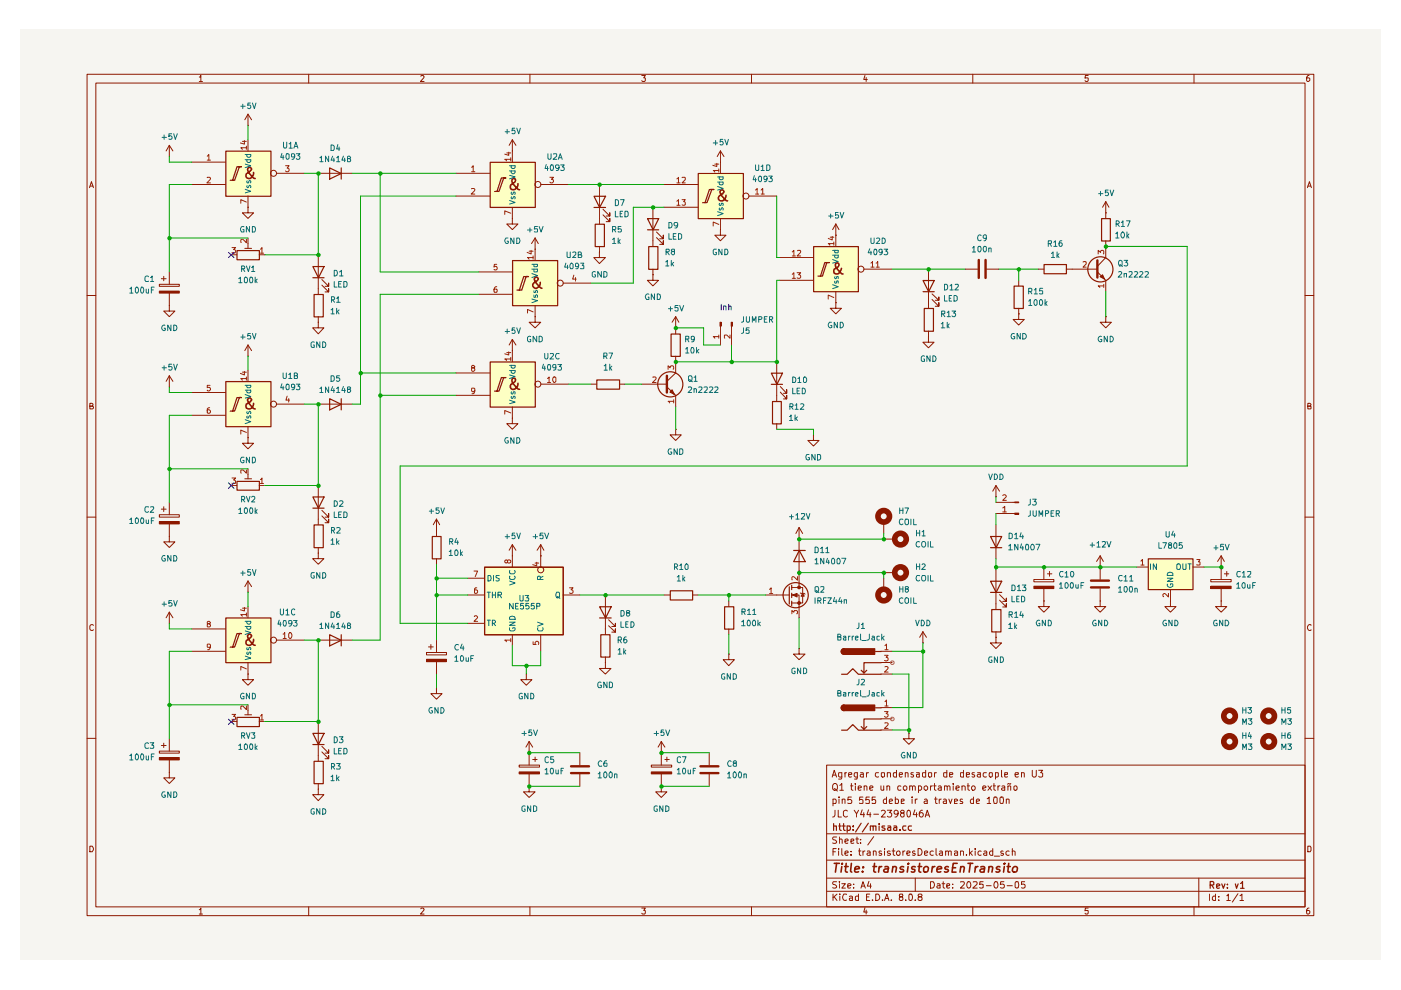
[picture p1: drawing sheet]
<svg xmlns="http://www.w3.org/2000/svg" width="297mm" height="210mm" viewBox="0 0 297 210" stroke-linecap="round" stroke-linejoin="round" font-family="sans-serif">
<path d="M4.2 6.4h288.6v197.1h-288.6z" fill="#f6f5f1"/>
<g fill="none" stroke="#8d1800" stroke-width=".21">
<path d="M18.5 15.7h260.1v178.4h-260.1zM20.3 17.6h256.4v174.7h-256.4zM42.2 16.3h.2l.2-.3v1.3M42.2 17.3h.7M65.4 15.7v1.9M89.2 16.2l.5-.2 .2 .3-.7 1h.7M112.4 15.7v1.9M136.1 16h.7l-.3 .5 .3 .1v.5l-.1 .2h-.5l-.1-.2M159.3 15.7v1.9M183.4 16l-.3 .8h.8M183.6 16.4v.9M206.2 15.7v1.9"/>
<path d="M230.7 16h-.6l-.1 .6 .6-.1 .1 .6-.2 .2h-.3l-.2-.2M253.2 15.7v1.9M277.5 16l-.3 .1-.2 .2v.8l.5 .2 .2-.3v-.3l-.2-.2h-.4l-.1 .2M19 39.8l.4-1.3 .4 1.3M19.1 39.5h.6M277.2 39.8l.4-1.3 .4 1.3M277.3 39.5h.6M18.5 62.7h1.8M276.7 62.7h1.9M19 86.1l.6-.1v-.4l-.6-.1v1.2h.6l.2-.4-.3-.2M277.3 86.1h.4l.3-.2-.1-.3-.6-.1v1.2h.6l.1-.5-.3-.1M18.5 109.6h1.8"/>
<path d="M276.7 109.6h1.9M19.8 132.6l-.3-.2-.5 .4v.5l.2 .3 .4 .1 .2-.2M278 132.6l-.2-.2a.64 .64 0 0 0-.6 .7 .64 .64 0 0 0 .6 .6l.2-.2M18.5 156.5h1.8M276.7 156.5h1.9M19 179.4h.6l.1 .3 .1 .4-.2 .5h-.6zM175.3 162.2h101.4v30.1h-101.4zM175.3 176.8h101.4M176.4 164.8l.5-1.5 .5 1.5M176.5 164.3h.7M176.6 169.5l.4-.1 .3 .3-.1 .6h-.6M176.6 166.4l.3-.3h.3a.88 .88 0 0 1 .1 1.4l-.4 .1-.3-.2z"/>
<path d="M176.6 169.4v1.5M176.9 167.2l.6 .5M177 171.8v1l-.1 .3-.4 .1M177.3 179.9h-.7v1.5M177.4 177.5h-.7l-.2 .2 .2 .4h.4l.3 .3-.1 .3h-.8M177.7 171.8v1.4h.7M177.8 179.9v.2M177.9 169v.1M177.9 169.4v.9M178 178.1l.1-.2 .5 .2v.7M178 177.5v1.3M178.1 166.5l.4-.4v1.5"/>
<path d="M178.1 167.6h.7M178.5 179.9v1.3l.2 .2M178.5 164.7l-.4 .1-.3-.2 .1-.8h.6v1.1l-.2 .3h-.5M178.6 169.6l.2-.2 .4 .1v.8M178.6 169.4v.9M179.2 178.4l.6-.2-.1-.3-.5 .2v.5l.2 .2 .3-.1M179.2 163.8v1M179.5 163.8h-.3v.3M179.7 172l-.5-.2-.4 .3v.8l.4 .3 .5-.1M179.9 164.3l.7-.1-.1-.4h-.5l-.1 .2 .1 .7h.5M180.3 166.6h.5M180.4 178.4l.6-.2v-.2h-.6v.7h.6"/>
<path d="M180.5 169h-.7l-.1 .7 .6-.2 .3 .3-.1 .5h-.8M180.5 166.1v1.3l.3 .2M181.1 171.8l.5 .8 .4-.8M181.4 166.1v.2M181.4 166.6v1M181.4 177.9h.6M181.6 172.6v.6M181.7 177.5v1.2l.3 .1M181.8 164.7l-.4 .1-.3-.3 .2-.7h.5v1.1l-.1 .3h-.5M181.9 167.1l.7-.1-.1-.3-.4-.1-.2 .2v.6l.2 .2 .4-.1M182.2 179.9v1.3l.3 .2M182.5 178.7v.1"/>
<path d="M182.5 178v.1M182.5 163.8h.5v1M182.8 171.7l-.3 1h.8M183 169h-.7l-.1 .7 .2-.2 .5 .1 .1 .7h-.8M183 164.2h-.4l-.2 .2 .2 .4 .4-.1M183.1 172.3v.9M183.2 166.8l.2-.2 .4 .2v.8M183.2 166.6v1M183.7 163.8v1M184.1 171.7l-.3 1h.9M184.1 163.8h-.2l-.2 .3M184.3 169h-.7v.7l.1-.2 .5 .1 .1 .7h-.7"/>
<path d="M184.4 167.1l.7-.1-.2-.4h-.3l-.2 .2v.6l.2 .2 .4-.1M184.5 172.3v.9M185.3 177.4l-1.3 1.8M185.3 172.6h1M185.6 169h-.7v.7l.2-.2h.3l.3 .3-.1 .5h-.7M186.3 163.8h-.5l-.2 .7a.45 .45 0 0 0 .7 .2M186.8 166.6v.8l.1 .2 .5-.2M186.9 172l.6-.2 .2 .2-.1 .4-.7 .8h.8M186.9 163.9h.6v.8l-.4 .1-.2-.2zM187.4 166.6v1M187.5 179.9v.2M188 169v1.3h-.5l-.2-.6 .2-.3 .5 .1"/>
<path d="M188 166.8l.2-.2 .4 .2v.8M188 166.6v1M188.1 171.8h1l-.5 .5h.2l.3 .3-.1 .5-.2 .1-.7-.1M188.1 163.9l.6-.1 .1 1M188.1 163.8v1M188.6 169.9l.6-.1-.1-.4-.5 .1v.7v.1h.5M189.4 179.9v1.3l.3 .2M189.8 169v1.3h.6v-.8h-.6M190.1 163.8h-.6l-.1 .3 .1 .6h.6M190.1 163.3v1.5M190.4 172.4l-.3 .2h-.4l-.1-.2v-.4l.2-.2 .4 .1a.84 .84 0 0 1-.5 1.3M190.7 164.3l.6-.1v-.4h-.5l-.1 .2 .1 .7h.5"/>
<path d="M191 166.7l-.4-.1-.3 .3 .1 .6h.6M191.1 169.9l.6-.1v-.3h-.6v.8h.6M191.2 172.4l-.3-.4 .3-.2 .4 .1 .1 .4-.5 .1-.3 .2a.45 .45 0 0 0 .2 .5 .45 .45 0 0 0 .5 0l.1-.5-.3-.2M191.5 166.9l.3-.3h.2l.3 .3v.4l-.3 .3h-.2l-.3-.3zM191.9 163.9l.5-.1 .1 1M191.9 163.8v1M192.4 171.9l.2-.1a.8 .8 0 0 1 .5 .7 .8 .8 0 0 1-.5 .7 1.01 1.01 0 0 1-.2-1.3zM192.9 166.8l.1-.2 .5 .2v.8M192.9 166.6v1M193.4 169v.1M193.4 169.4v.9M193.5 166.8l.1-.2 .5 .2v.8"/>
<path d="M193.6 163.8h-.4l-.1 .2 .2 .3h.3v.4h-.5M194 171.7l-.4 1h.9M194.1 169.4v.9M194.3 163.8h.6v1M194.3 172.3v.9M194.5 169.4l-.4 .3M194.6 179.9a.73 .73 0 0 1 .9 .7 .73 .73 0 0 1-.9 .8zM194.7 166.7l.5-.1 .2 .3v.4l-.2 .3-.5-.1M194.7 166.6v1.5M194.9 164.2l-.6 .1v.4h.6M195.6 171.8h-.3a.93 .93 0 0 0-.2 1.3l.4 .1 .2-.3v-.3l-.2-.3-.6 .3M195.9 166.9l.5-.3 .3 .3v.4l-.3 .3-.3-.1-.2-.2z"/>
<path d="M196 169.5l.4-.1 .2 .3v.6h-.6l-.1-.3 .7-.2M196.2 173.2l.4-1.4 .5 1.4M196.3 163.8l-.7 .1v.7l.2 .2 .5-.1M196.3 172.8h.6M196.3 163.3v1.5M196.8 163.9h.7l-.1 .8-.3 .1-.3-.2zM197.3 166.6v1M197.7 166.6l-.4 .3M198 166.6h.5M198.1 166.1v1.3l.4 .2M198.1 169.4h.6M198.1 163.8v1"/>
<path d="M198.4 169v1.2l.1 .1h.2M198.5 179.9v1.3l.2 .2M198.5 163.8h-.2l-.2 .3M199 166.7l.4-.1 .2 .2v.8M199.1 169.4v.9M199.6 169.4l-.5 .3M199.6 167l-.7 .2 .2 .4 .5-.1M200.1 169.5l.3-.1 .3 .3v.6h-.6l-.1-.3 .7-.2M200.2 166.8l.2-.2 .4 .2v.8M200.2 166.6v1M200.7 163.8l-.6 .1v.7l.2 .2 .4-.1M200.7 163.3v1.5"/>
<path d="M200.8 166.8l.3-.2 .3 .2v.8M201.2 169.4l.3 .9 .3-.9M201.3 164.3l.7-.1-.1-.4h-.6v.9h.6M202.1 166.1v.2M202.1 166.6v1M202.4 169.9l.6-.1-.1-.3h-.5v.8h.5M202.7 167.1l.7-.1-.2-.4-.5 .2v.6l.2 .2 .4-.1M204 166.8l.2-.2 .4 .2v.8M204 166.6v1M204 169.5l-.3-.1-.2 .3 .2 .2 .4 .2-.1 .2h-.5M204.3 163.8l-.7 .1v.7l.3 .2 .4-.1M204.3 163.3v1.5"/>
<path d="M204.9 164.3l.7-.1-.1-.4h-.6v.9h.6M205.1 166.6h.5M205.2 166.1v1.3l.4 .2M205.6 179.9v1.5M206 166.9l.2-.3h.3l.3 .3v.4l-.3 .3h-.3l-.2-.3zM206.4 169v1.3h-.5l-.2-.6 .3-.3 .4 .1M206.6 163.8h-.4l-.1 .2 .1 .3h.4v.4h-.5M206.8 179.9v.2M207 169.9l.7-.1-.2-.4-.4 .1-.1 .7 .1 .1h.5M207.3 163.8h.6v1M207.9 164.2h-.5l-.2 .2 .2 .4 .5-.1M208.4 167.1l.6-.1v-.3l-.5-.1-.1 .2v.6l.1 .2 .5-.1"/>
<path d="M209.1 163.8h-.5l-.2 .7a.45 .45 0 0 0 .7 .2M209.3 169.3l.4-.3v1.3M209.3 170.3h.8M209.5 166.6l.7 1M209.8 163.8l.6 .1v.7l-.3 .2-.4-.3zM210.2 166.6l-.7 1M210.5 179.9v1.5M210.6 166.6h.5M210.7 169.1l.5-.1 .2 .2v.9l-.2 .2h-.5zM210.7 166.1v1.3l.4 .2M211.1 164.7l.3 .1 .3-.2-.1-.8h-.5v1.4M211.6 166.6v1"/>
<path d="M212 166.6l-.4 .3M212.1 169.1h.6l.1 .7-.2 .5h-.4l-.2-.2zM212.3 163.3v1.4l.2 .1M212.4 166.7h.6v.9M213 167l-.7 .2 .3 .4 .4-.1M213 164.3l.6-.1v-.4h-.6v.9h.6M213.4 169.6l.2-.2 .4 .1v.8M213.4 169.4v.9M213.7 166.8l.3-.2 .3 .1v.9M213.7 166.6v1M214.3 166.1l-.2 .2-.2-.2-.3 .2M214.6 179.9v1.5"/>
<path d="M215 166.8l.2-.2 .4 .1v.8l-.4 .1-.2-.2zM215.2 164.3l.7-.1v-.4h-.6l-.1 .2 .1 .7h.6M216.6 163.9l.5-.1 .1 1M216.6 163.8v1M218.9 163.3v1.2l.2 .3h.4l.2-.3v-1.2M220.2 163.3h.9l-.5 .5 .5 .2v.6l-.3 .2h-.4l-.2-.2M277.3 179.4h.5l.2 .3v.6l-.2 .3h-.5zM42.2 192.9h.2l.2-.4v1.3M42.2 193.8h.7M65.4 192.3v1.8M89.2 192.7l.5-.2 .2 .4-.7 .9h.7M112.4 192.3v1.8"/>
<path d="M136.1 192.5h.7l-.3 .5 .3 .1v.5l-.1 .2h-.5l-.1-.2M159.3 192.3v1.8M175.3 189h101.4M175.3 186.2h101.4M175.3 182.4h101.4M176.6 189.6v1.3M176.6 180.6h.5M176.9 190.2l.6 .7M177.4 186.9h-.7l-.2 .3 .2 .3 .4 .1 .3 .3-.1 .3h-.8M177.5 189.6l-.9 .7M177.8 180.4v1M178 186.9v.1"/>
<path d="M178 187.4v.9M178.1 189.6v.1M178.1 190v.9M178.5 187.4h.7l-.7 .9h.7M179.2 180.9l.6-.1-.1-.4-.5 .2v.6l.2 .2 .3-.1M179.5 189.7l-.6-.1a.7 .7 0 0 0-.3 .8 .7 .7 0 0 0 .8 .4h.1M179.7 187.9l.7-.2-.1-.2h-.6v.7h.6M180.1 190.1l.4-.1 .3 .2v.7M180.4 181.2v.2M180.4 180.5v.1M180.8 190.3l-.7 .2v.3h.7M181 188.2v.1"/>
<path d="M181 187.5h.1M182 190.1l-.4-.1-.2 .2v.6h.6M182 189.6v1.3M182 180.4h.5M182.5 188.3l.5-1.4 .5 1.4M182.7 187.9h.6M183 180.4v1M183.4 192.4l-.3 1h.8M183.4 180.4l-.4 .3M183.6 193v.8M183.7 190.2h.5M183.9 180.5l.4-.1 .2 .2v.8"/>
<path d="M184.2 186.9l-.3 1h.8M184.4 189.6h-.7v1.3h.7M184.5 180.8l-.7 .2 .2 .4 .5-.1M184.6 187.4v.9M185 190.8v.1M185.2 180.6l.1-.2 .5 .2v.8M185.2 180.4v1M185.7 189.6h.5a.74 .74 0 0 1 .3 .9 .74 .74 0 0 1-.8 .4zM186.9 180.5l-.4-.1-.1 .3 .1 .2h.4v.3l-.1 .2-.4-.1M187.1 190.8v.1M187.5 190.9l.5-1.3 .5 1.3M187.5 180.4v1"/>
<path d="M187.7 190.5h.7M188.7 180.5l-.3-.1-.3 .3 .3 .2h.3l.1 .3-.2 .2-.5-.1M189 190.8v.1M189.1 180.4h.6M190.1 180.7a.45 .45 0 0 1 .7-.2v.8a.45 .45 0 0 1-.7-.2zM190.9 190.2l-.2-.3 .1-.3h.5v.5l-.5 .1-.1 .2v.3l.2 .2 .4-.1 .1-.1-.1-.5h-.1M191.4 180.4v1M191.9 180.4l-.5 .3M192 190.8v.1M192.3 180.9l.7-.1-.1-.3-.5-.1-.1 .2v.6l.1 .2 .5-.1M192.8 189.7l.5-.1a.84 .84 0 0 1-.3 1.3l-.3-.2zM194 180.5l-.4-.1-.1 .3 .1 .2h.4l.1 .3-.2 .2-.4-.1"/>
<path d="M194.1 190.8v.1M194.1 186.2v2.8M194.9 190.2l-.3-.3 .1-.2 .6-.1 .2 .3-.3 .3h-.4l-.2 .2v.3l.3 .2h.3l.3-.2v-.3l-.3-.2M196 180.9l.7-.1-.2-.4-.5 .2v.6l.3 .2 .3-.1M197.3 186.9h.6a.77 .77 0 0 1 .2 .9 .77 .77 0 0 1-.8 .5zM197.9 180.5a.45 .45 0 0 0-.7 .2v.4a.45 .45 0 0 0 .7 .2M198.7 187.5l.4-.1 .2 .1v.8M199.2 180.5l.4-.1 .2 .2v.8M199.3 187.7l-.7 .3 .2 .3 .5-.1M199.7 187.4h.6M199.8 180.8l-.7 .2 .3 .4 .4-.1M200 186.9v1.2l.3 .2"/>
<path d="M200.5 180.6l.2-.2 .4 .1v.9M200.5 180.4v1M200.7 187.9l.6-.2v-.2h-.6v.7h.6M201.1 180.6l.2-.2 .4 .1v.9M202 188.2v.1M202 187.5h.1M202.4 180.5l.4-.1 .2 .2v.8M203 180.8l-.6 .1v.4h.6M203.6 187l.7-.1 .2 .3-.1 .3-.8 .8h.9M203.6 180.6l.3-.2 .4 .2v.8M203.6 180.4v1M204.9 181.2v.2"/>
<path d="M205.1 187l.1-.1a.69 .69 0 0 1 .7 .6 .69 .69 0 0 1-.3 .7l-.1 .1a.73 .73 0 0 1-.6-.5 .73 .73 0 0 1 .2-.8zM205.7 180.8l.5 .6M206.2 180.4l-.6 .5M206.2 192.3v1.8M206.3 187l.7-.1 .2 .4-.1 .2-.9 .8h1M206.8 180.4v1M208 180.5l-.4-.1-.3 .3v.4l.3 .3 .4-.1M208.4 186.9h-.6l-.1 .6h.7v.7h-.7M208.6 180.5l.4-.1 .2 .2v.8M209.1 187.8h1M209.2 180.8l-.7 .2 .3 .4 .4-.1M210.5 180.5l-.4-.1-.3 .3v.4l.3 .3 .4-.1"/>
<path d="M210.8 181.5h1.1M211 186.9h.4a.84 .84 0 0 1-.3 1.4 .88 .88 0 0 1-.1-1.4zM212.7 180.5l-.4-.1-.1 .3 .1 .2h.4l.1 .3-.2 .2-.4-.1M212.9 186.9h-.7l-.1 .6h.8v.7h-.8M213.5 187.8h1.1M214 180.5a.45 .45 0 0 0-.7 .2v.4a.45 .45 0 0 0 .7 .2M214.6 180.6l.2-.2 .4 .2v.8M215.3 187h.6v1.2h-.6zM217.3 186.9h-.7v.6h.5l.2 .2v.5h-.7M230.7 192.5h-.6l-.1 .6 .6-.1 .1 .6-.2 .2h-.3l-.2-.2M253.2 192.3v1.8M254.2 186.2v6.1"/>
<path d="M256.5 189.6v1.3M257.7 190.1l-.4-.1-.3 .2 .1 .6h.6M257.7 189.6v1.3M258.4 190.8v.1M258.4 190.1v.1M260.1 189.9l.3-.3v1.3M260.1 190.9h.8M262.5 189.5l-1.2 1.8M262.9 189.9l.4-.3v1.3M262.9 190.9h.8M277.5 192.5l-.3 .1-.2 .3v.7l.5 .2 .2-.3v-.3l-.2-.2h-.4l-.1 .2"/>
</g>
<g fill="none" stroke="#8d1800" stroke-width=".25">
<path d="M176.7 175.2l.6-.1v1M176.7 174.6v1.5M177.8 175.1h.6M178 174.6v1.2l.4 .3M178.6 175.1h.6M178.9 174.6v1.2l.3 .3M179.6 176h.6v-.9h-.6v1.4M180.9 175.9v.2M180.9 175.1v.2M182.6 174.5l-1.2 1.9M184.1 174.5l-1.3 1.9M184.5 175.2l.6-.1v1"/>
<path d="M184.5 175.1v1M185.1 175.3l.1-.2h.5v1M186.4 174.6v.2M186.4 175.1v1M187.6 175.1h-.5l-.1 .2 .6 .3v.4h-.6M188.3 175.1h.5v1M188.8 175.5h-.5l-.1 .2 .1 .4 .5-.1M189.5 175.1h.5l.1 1M190.1 175.5h-.5l-.2 .2 .2 .4 .5-.1M190.8 175.9v.2M192.1 175.1h-.5l-.2 .3v.4l.2 .3 .5-.1M193.3 175.1h-.6l-.1 .3v.4l.2 .3 .5-.1"/>
<path d="M256.6 187.7l.7-.1v-.5l-.2-.2h-.5v1.4M256.9 187.7l.4 .6M257.9 187.9l.7-.2-.1-.2-.4-.1-.2 .2v.6l.2 .1h.4M259 187.4l.4 .9 .3-.9M260.2 188.2v.1M260.2 187.5v.1M261.9 187.4l.3 .9 .3-.9M263 187.3l.4-.4v1.4M263 188.3h.8"/>
</g>
<g fill="none" stroke="#8d1800" stroke-width=".34">
<path d="M176.9 183h1.1M177.4 183l-.3 1.9M178.5 183.7l-.2 1.2M178.6 183v.2M179.1 183.7h.7M179.4 183l-.2 1.7 .5 .2M180.5 183l-.2 1.7 .3 .2M181.3 184.3l.9-.2-.1-.3a.6 .6 0 0 0-.8 .2v.8h.7M182.9 184.7v.2M183 183.8l.1 .1-.1 .1v-.2v.2M185.1 183.7h.7M185.4 183l-.1 1.7 .4 .2"/>
<path d="M186.4 183.7l-.1 1.2M186.9 183.7l-.5 .4M187.6 183.8h.7l-.1 1.1M188.4 184.1l-.7 .1-.3 .3 .2 .4 .6-.1M189.3 183.9l.3-.2 .4 .1-.1 1.1M189.3 183.7l-.2 1.2M191.6 183.8a.48 .48 0 0 0-.8 .3l.3 .2 .4 .1 .1 .3a.6 .6 0 0 1-.8 .1M192.5 183.7l-.1 1.2M192.6 183l-.1 .2 .2-.1-.1-.1-.1 .2M194.1 183.8h-.7v.4a.46 .46 0 0 1 .6 .5l-.3 .2-.5-.1M194.6 183.7h.8M195 183l-.2 1.7 .4 .2"/>
<path d="M195.8 184.1l.5-.4 .4 .1 .1 .3v.5a.56 .56 0 0 1-1 .1zM197.7 183.7l-.2 1.2M198.2 183.7l-.3 .1-.2 .3M198.7 184.3l.9-.2v-.3a.6 .6 0 0 0-.9 .2v.8h.8M201.1 183.8a.48 .48 0 0 0-.8 .3l.3 .2 .4 .1 .1 .3a.6 .6 0 0 1-.9 .1M201.9 184h.7M202.9 183h-.8l-.3 1.9h.9M203.7 183.9l.3-.2 .4 .1-.1 1.1M203.7 183.7l-.2 1.2M205.2 183h1M205.7 183l-.2 1.9M206.8 183.7l-.1 1.2"/>
<path d="M207.3 183.7l-.5 .4M207.9 183.8h.8l-.1 1.1M208.7 184.1l-.6 .1-.3 .3 .2 .4 .6-.1M209.6 183.9l.1-.1a.48 .48 0 0 1 .8 .2l-.2 .9M209.7 183.7l-.2 1.2M212 183.8a.48 .48 0 0 0-.8 .3l.3 .2 .4 .1 .1 .3a.6 .6 0 0 1-.8 .1M212.9 183.7l-.1 1.2M213 183l-.1 .1v.1l.1-.2-.1 .2M213.5 183.7h.7M213.9 183l-.2 1.8 .4 .1M214.7 184.1l.4-.4 .5 .1 .1 .3-.1 .5a.55 .55 0 0 1-.5 .3 .55 .55 0 0 1-.5-.3z"/>
</g>
<g fill="#fdffc3">
<path d="M47.8 131h9.6v9.5h-9.6z"/>
<path d="M50.2 134.3h.9h-.4l-1 2.9h-.9h.5z"/>
<path d="M47.8 32h9.6v9.6h-9.6z"/>
<path d="M50.2 35.3h.9h-.4l-1 2.9h-.9h.5z"/>
<path d="M102.7 120.2h16.7v14.3h-16.7z"/>
<path d="M47.8 80.9h9.6v9.5h-9.6z"/>
<path d="M50.2 84.2h.9h-.4l-1 2.9h-.9h.5z"/>
<path d="M103.9 34.4h9.6v9.5h-9.6z"/>
<path d="M106.3 37.7h.9h-.4l-1.1 2.9h-.9h.5z"/>
<path d="M103.9 76.7h9.6v9.6h-9.6z"/>
<path d="M106.3 80h.9h-.4l-1.1 2.9h-.9h.5z"/>
<path d="M108.6 55.2h9.6v9.6h-9.6z"/>
<path d="M111 58.6h1h-.5l-.9 2.9h-1h.5z"/>
<path d="M243.4 118.4h9.5v6.6h-9.5z"/>
<path d="M172.5 52.2h9.4v9.6h-9.4z"/>
<path d="M174.8 55.6h1h-.5l-1 2.9h-.9h.5z"/>
<path d="M148 36.7h9.6v9.6h-9.6z"/>
<path d="M150.4 40.1h.9h-.4l-1 2.8h-1h.5z"/>
</g>
<path d="M69.9 134.6l2.4 1.2-2.4 1.1zM72.3 134.6v2.3" fill="none" stroke="#8d1800" stroke-width=".25"/>
<path d="M67.5 135.7h7.2M33.8 159.3h4.2v.4h-4.2zM34.2 158.1h1M34.7 157.6v.9M33.8 160.6h4.2v.5h-4.2zM35.9 163.7v1.2h1.2l-1.2 1.2-1.2-1.2h1.2M35.9 163.7h.1" fill="none" stroke="#8d1800" stroke-width=".21"/>
<path d="M33.8 160.6h4.2v.5h-4.2z" fill="#8d1800"/>
<g fill="none" stroke="#8d1800" stroke-width=".21">
<path d="M35.9 132.2h.1M35.9 129.8v2.4M35.9 129.8l-.7 1.2M35.9 129.8l.8 1.2M40.6 133.3h7.2M40.6 138.1h7.2M52.6 128.6v2.4M58.6 135.7h5.9M90.4 138.3h4.3v.6h-4.3zM90.4 139.8h4.3v.5h-4.3zM90.8 137.2h1.1M91.4 136.7v1"/>
<path d="M35.9 156.6v2.7M49 153h1.2M51.9 151.6h1.4M52.6 142.9v1.2h1.2l-1.2 1.2-1.2-1.2h1.2M52.6 142.9h.1M52.6 140.5v2.4M52.6 149.4v2.2M54.9 153h1.2M67.5 153v8.4M68.2 159.4l1.5 1.5v-.7v.7h-.8M68.2 158.2l1.5 1.5v-.7v.7h-.8M111.6 142.9v1.2h1.2l-1.2 1.2-1.2-1.2h1.2"/>
<path d="M111.6 142.9h.1M112.2 159.6h.1M112.2 157.2l-.7 1.2M112.2 157.2v2.4M112.2 157.2l.7 1.2M35.9 161.1v2.6M67.5 167.3v1.2h1.2l-1.2 1.3-1.2-1.3h1.2M67.5 167.3h.1M67.5 166.1v1.2M112.2 166.7v1.2h1.3l-1.3 1.2-1.2-1.2h1.2M112.2 166.7h.1"/>
<circle cx="58" cy="135.7" r=".64"/>
</g>
<path d="M47.9 131h9.5v9.5h-9.5zM48.8 137.2h.9l1.1-2.9h.4h-1l-.9 2.9M50.2 152.1h4.8v2h-4.8zM66.3 155.5h2.4l-1.2 2.4zM66.3 157.9h2.4M66.6 161.4h1.9v4.8h-1.9z" fill="none" stroke="#8d1800" stroke-width=".25"/>
<g fill="none" stroke="#b02100" stroke-width=".21">
<path d="M44.1 132.2h-.2v-.3l.5-.2 .2 .4-.7 .3 .1 .5h.4l.2-.1v-.3l-.2-.3M44.6 137.1l-.2 .1h-.4l-.1-.5 .5-.1 .2 .1-.2 .9-.4 .2M51.4 128.9h.8M51.8 128.8v.7l-.8-.2M52.2 130.3h-1.1l.3 .3M52.2 130v.6M60 134.5l.4-.4v1.3M60 135.4h.7M61.5 134.1a.68 .68 0 0 1 .4 .6 .68 .68 0 0 1-.4 .7l-.3-.3v-.7zM49.2 151.5h.8l-.5 .4 .4 .1v.6l-.5 .1-.2-.2M52.2 149.7v.8l-.8-.8-.3 .1v.6M52.2 141.8l-1.1-.5v.8"/>
<path d="M55.2 151.8l.3-.3v1.2M55.2 152.7h.7"/>
</g>
<path d="M53.8 135.6a1.07 1.07 0 0 1-1.4 1.1 .6 .6 0 0 1 0-1l.9-.8-.3-.4h-.3l-.2 .3a2.77 2.77 0 0 0 1.6 2" fill="none" stroke="#8d1800" stroke-width=".34"/>
<path d="M52 133.8l1.2 .3-1.2 .4M52 139.1l1.2 .4-1.2 .4M52 132.8h1.2M52 131.7h1.2M52.4 132.8l-.1 .4 .3 .2h.3l.3-.2-.1-.4M52.4 131.7l-.1 .4 .3 .2h.3l.3-.2-.1-.4M52.4 138.3l-.1 .3 .2 .2 .2-.2 .1-.3h.3v.5M52.4 137.3v.5h.3v-.4l.3-.2 .2 .2-.1 .4" fill="none" stroke="#0c6d70" stroke-width=".21"/>
<path d="M90.4 139.8h4.3v.5h-4.3z" fill="#8d1800"/>
<g fill="none" stroke="#8d1800" stroke-width=".21">
<path d="M35.9 33.2h.1M35.9 30.8l-.7 1.2M35.9 30.8v2.4M35.9 30.8l.8 1.2M40.6 34.4h7.2M40.6 39.1h7.2M52.6 26.6h.1M52.6 24.2v2.4M52.6 29.6v2.4M52.6 24.2l-.7 1.2M52.6 24.2l.7 1.2M58.6 36.7h5.9"/>
<path d="M67.5 36.7h7.2M108.6 32h.1M108.6 29.6l-.7 1.2M108.6 29.6v2.4M108.6 29.6l.8 1.2M34.2 59.1h1M34.7 58.6v.9M35.9 57.7v2.6M49 54h1.2M51.9 52.7h1.4M52.6 43.9v1.2h1.2l-1.2 1.2-1.2-1.2h1.2M52.6 43.9h.1"/>
<path d="M52.6 41.6v2.3M52.6 50.5v2.2M54.9 54h1.2M67.5 54v8.4M68.2 59.3l1.5 1.4v-.7v.7h-.8M33.8 60.3h4.2v.4h-4.2zM33.8 61.7h4.2v.4h-4.2zM35.9 64.8v1.2h1.2l-1.2 1.1-1.2-1.1h1.2M35.9 64.8h.1M35.9 62.1v2.7M35.9 79.7v2.3M35.9 79.7l-.7 1.2"/>
<path d="M35.9 79.7l.8 1.2M52.6 75.5h.1M52.6 73.2l-.7 1.1M52.6 73.2v2.3M52.6 78.5v2.4M52.6 73.2l.7 1.1M67.5 68.3v1.2h1.2l-1.2 1.3-1.2-1.3h1.2M67.5 68.3h.1M67.5 67.1v1.2M68.2 60.5l1.5 1.4v-.7v.7h-.8M35.9 82h.1M40.6 83.2h7.2"/>
<path d="M40.6 88.1h7.2M52.6 92.8v1.2h1.2l-1.2 1.2-1.2-1.2h1.2M52.6 92.8h.1M52.6 90.4v2.4M52.6 99.4v2.1M58.6 85.7h5.9M67.5 85.7h7.2M33.8 109.1h4.2v.5h-4.2zM33.8 110.6h4.2v.5h-4.2zM34.2 107.9h1M34.7 107.4v1.1M35.9 113.7v1.2h1.2l-1.2 1.2-1.2-1.2h1.2"/>
<path d="M35.9 113.7h.1M49 103h1.2M51.9 101.5h1.4M54.9 103h1.2M67.5 117.3v1.1h1.2l-1.2 1.2-1.2-1.2h1.2M67.5 117.3h.1M67.5 103v8.3M67.5 116.1v1.2M68.2 109.4l1.5 1.4v-.7v.7h-.8M68.2 108.2l1.5 1.4v-.7v.7h-.8M92.5 112.5h.1M92.5 110.1v3.6"/>
<path d="M92.5 118.4v1.2M92.5 110.1l-.6 1.2M92.5 110.1l.7 1.2M108.6 117.9h.1M108.6 115.5v4.7M108.6 115.5l-.7 1.2M108.6 115.5l.8 1.2M114.6 117.9h.1M114.6 115.5l-.7 1.2M114.6 115.5v4.7M114.6 115.5l.7 1.2M52.6 125.6h.1"/>
<path d="M52.6 123.2v2.4M52.6 123.2l-.7 1.2M52.6 123.2l.7 1.2M92.5 135.7v2.6M99.1 132.2h3.6M99.1 126.2h3.6M99.1 122.6h3.6M108.6 134.5v2.4M114.6 134.5v3.6M119.4 126.2h3.5M128.4 126.2v8.3M128.4 139.3v1.2"/>
<path d="M129 132.7l1.5 1.3v-.7v.7h-.8M129 131.4l1.5 1.4v-.6v.6h-.8M92.5 145.9v1.2h1.2l-1.2 1.2-1.1-1.2h1.1M92.5 145.9h.1M92.5 140.3v2.6M112.2 159.6v2.6M122.9 159.6v2.6M128.4 140.5v1.2h1.1l-1.1 1.2-1.3-1.2h1.3M128.4 140.5h.1M140.2 159.6h.1M140.2 157.2l-.7 1.2M140.2 157.2v2.4"/>
<path d="M140.2 157.2l.8 1.2M110.1 162.2h4.3v.4h-4.3zM110.1 163.7h4.3v.4h-4.3zM112.2 164.1v2.6M112.9 161h1M113.5 160.5v1M122.9 164.1v2.6M140.2 166.7v1.2h1.2l-1.2 1.2-1.2-1.2h1.2M140.2 166.7h.1"/>
<circle cx="58" cy="36.7" r=".64"/>
<circle cx="58" cy="85.7" r=".64"/>
<circle cx="114.6" cy="120.8" r=".64"/>
</g>
<g fill="none" stroke="#8d1800" stroke-width=".25">
<path d="M47.9 32h9.5v9.6h-9.5zM48.8 38.2h.9l1.1-2.9h.4h-1l-.9 2.9M69.9 35.6l2.4 1.2-2.4 1.2zM72.3 35.6v2.4M50.2 53.1h4.8v2h-4.8zM66.3 56.5h2.4l-1.2 2.4zM66.3 58.9h2.4M66.6 62.4h1.9v4.8h-1.9zM47.9 80.9h9.5v9.6h-9.5zM48.8 87.2h.9l1.1-2.9h.4h-1l-.9 2.9M69.9 84.5l2.4 1.2-2.4 1.2zM72.3 84.5v2.4"/>
<path d="M50.2 102.1h4.8v1.8h-4.8zM66.3 105.4h2.4l-1.2 2.3zM66.3 107.7h2.4M66.6 111.3h1.9v4.8h-1.9zM91.7 113.7h1.8v4.8h-1.8zM102.7 120.3h16.7v14.3h-16.7zM127.1 128.7h2.5l-1.2 2.3zM127.1 131h2.5M127.4 134.6h1.9v4.7h-1.9z"/>
</g>
<g fill="none" stroke="#b02100" stroke-width=".21">
<path d="M43.9 33.1l.4-.3v1.2M43.9 37.7l.5-.1 .2 .3-.7 .9h.7M43.9 34h.7M51.4 30h.8M51.8 29.8v.8l-.8-.3M52.2 31.3h-1.1l.3 .4M52.2 31v.7M60.5 35.1h.8l-.4 .5 .4 .3-.1 .4-.5 .1-.2-.2M49.2 52.5h.8l-.5 .4 .4 .1v.6l-.5 .1-.2-.2M52.2 50.7v.8l-.8-.8-.3 .2v.5M52.2 42.8l-1.1-.5v.8M55.2 52.8l.3-.3v1.2"/>
<path d="M55.2 53.7h.7M51.4 78.9h.8M51.8 78.7v.8l-.8-.3M52.2 79.9v.7M44.4 86.4l-.5 .3v.8h.6l.1-.4-.2-.2h-.3l-.2 .2M44.5 81.7h-.6v.5h.6l.1 .4-.2 .3-.5-.2M52.2 80.3h-1.1l.3 .3M52.2 91.7l-1.1-.5v.8M52.2 99.7v.6l-.6-.6h-.5v.6M60.9 84l-.3 .8h.8M61.2 84.5v.8M49.2 101.3h.8l-.5 .5 .5 .2-.1 .5-.7-.1"/>
<path d="M55.2 101.7l.3-.4v1.2M55.2 102.5h.7M107.6 119v-.2l.4-.1 .3 .4-.1 .2-.4 .1-.2-.1-.1-.5a.31 .31 0 0 0-.4 .1 .31 .31 0 0 0 .1 .4l.2 .1 .2-.3M113.5 119.4h.7M113.8 119.2v.8l-.9-.3M100.5 121.1h.8l-.5 1.2M100.6 130.7l.4-.1 .3 .3-.8 .8h.8M101.1 124.6h-.3l-.2 .3v.8a.42 .42 0 0 0 .5 0 .42 .42 0 0 0 .1-.6h-.4l-.2 .2M108.3 135.7h-1.3l.4 .4M108.3 135.4v.7M113 136.1v.6h.6l-.1-.5 .2-.2 .4 .1v.6M120.7 124.6h.8l-.4 .5 .4 .2-.1 .4h-.7"/>
</g>
<path d="M53.8 36.6a1.07 1.07 0 0 1-1.4 1.2 .6 .6 0 0 1 0-1.1l.9-.8-.3-.4-.3 .1-.2 .2a2.77 2.77 0 0 0 1.6 2M53.8 85.5a1.11 1.11 0 0 1-1.1 1.2l-.3-.1a.6 .6 0 0 1 0-1l.9-.8-.3-.5-.5 .4a2.77 2.77 0 0 0 1.6 2" fill="none" stroke="#8d1800" stroke-width=".34"/>
<g fill="none" stroke="#0c6d70" stroke-width=".21">
<path d="M52 34.8l1.2 .3-1.2 .5M52 33.9h1.2M52 32.8h1.2M52.4 33.9l-.1 .3 .3 .3h.3l.3-.3-.1-.3M52.4 32.8l-.1 .3 .3 .3h.3l.3-.3-.1-.3M52.4 39.4l-.1 .2 .3 .2 .4-.5 .2 .2-.1 .3M52.4 38.4v.4h.3v-.4l.3-.1 .2 .1-.1 .4M52 40.1l1.2 .5-1.2 .3M52 83.7l1.2 .4-1.2 .3M52 89l1.2 .4-1.2 .4M52 82.7h1.2M52 81.7h1.2"/>
<path d="M52.4 82.7l-.1 .4 .3 .2 .5-.1v-.5M52.4 81.7l-.1 .3 .2 .2h.5l.2-.2-.1-.3M52.4 88.2v.4h.3v-.3l.3-.2 .2 .2-.1 .3M52.4 87.3l-.1 .2 .3 .2 .4-.5 .2 .2-.1 .3M103.3 131.5h.7M103.3 125.6h.7M103.5 122h.4a.66 .66 0 0 1 .2 .8 .66 .66 0 0 1-.6 .4zM103.6 125.6v1.1M103.6 131.5v1.2M104.4 132.2h.4l.3-.3-.3-.4h-.4v1.2M104.4 125.6v1.1M104.4 126.2h.7"/>
<path d="M104.6 132.2l.5 .5M104.6 122v1.2M105.1 125.6v1.1M105.6 126.2h.6l.1-.5-.1-.1h-.6v1.1M105.8 122h-.6v.2v.3l.6 .2v.3l-.2 .2-.4-.1M105.9 126.2l.4 .5M108 133.1v.5l.3 .2h.6l.2-.2v-.5h-.4v.2M108 131.9h1.2l-1.2 .7h1.2M108 130.9a.66 .66 0 0 1 .8-.2 .66 .66 0 0 1 .4 .6h-1.2zM108 123.2l1.2 .4-1.2 .4M108.1 122.2l-.1 .5 .3 .2 .8-.1 .1-.3-.1-.3M108.1 121l-.1 .5 .3 .2 .8-.1 .1-.3-.1-.3"/>
<path d="M114 131.9l1.1 .4-1.1 .5M114 133.1a.45 .45 0 0 0 .2 .7h.7a.45 .45 0 0 0 .2-.7M114.6 122.9v-.6l-.6-.1v.7h1.1M115.1 122.2l-.5 .3M118 125.6h.4l.2 .1v.9l-.5 .1a.86 .86 0 0 1-.1-1.1zM118.1 126.5l.6 .3"/>
</g>
<path d="M33.8 61.9h4.2M110.1 163.9h4.3" fill="none" stroke="#8d1800" stroke-width=".42"/>
<path d="M121.1 163.9h3.8M121.1 162.5h3.8" fill="none" stroke="#8d1800" stroke-width=".51"/>
<path d="M33.8 110.6h4.2v.5h-4.2z" fill="#8d1800"/>
<g fill="none" stroke="#8d1800" stroke-width=".21">
<path d="M96.7 36.7h7.2M108.6 32v2.4M114.6 39.1h6M127.1 39.1v8.4M96.7 41.6h7.2M101.5 57.7h7.1M108.6 46.3v1.2h1.2l-1.2 1.2-1.2-1.2h1.2M108.6 46.3h.1M108.6 43.9v2.4M113.5 52.8h.1M113.5 50.5l-.8 1.1M113.5 50.5v4.7"/>
<path d="M113.5 50.5l.6 1.1M127.1 53.4v1.2h1.3l-1.3 1.3-1.2-1.3h1.2M127.1 53.4h.1M127.1 52.2v1.2M127.8 45.6l1.5 1.4v-.7v.7h-.8M127.8 44.4l1.5 1.4v-.7v.7h-.8M138.4 58.3v1.1h1.2l-1.2 1.2-1.2-1.2h1.2M138.4 58.3h.1M96.7 79.1h7.2M101.5 62.4h7.1M108.6 74.3h.1M108.6 72v4.7"/>
<path d="M108.6 72l-.7 1.2M108.6 72l.8 1.2M113.5 67.1v1.2h1.1l-1.1 1.2-1.3-1.2h1.3M113.5 67.1h.1M113.5 64.8v2.3M119.4 60h5.9M96.7 83.8h7.2M108.6 88.6v1.2h1.2l-1.2 1.2-1.2-1.2h1.2M108.6 88.6h.1M108.6 86.3v2.3M114.6 81.4h6M125.3 81.4h1.2"/>
<path d="M131.3 81.4h1.2M35.9 106.5v2.6M35.9 111.1v2.6M169.4 114.3v7.1M140.8 126.2h1.3M146.8 126.2h1.2M154.5 138.7v1.2h1.2l-1.2 1.2-1.2-1.2h1.2M154.5 138.7h.1M154.5 127.4v1.2M154.5 133.3v1.2M187.4 122.6v2.4"/>
<circle cx="114" cy="39.1" r=".64"/>
<circle cx="118.8" cy="60" r=".64"/>
<circle cx="114" cy="81.4" r=".64"/>
</g>
<g fill="none" stroke="#8d1800" stroke-width=".25">
<path d="M103.9 34.4h9.6v9.6h-9.6zM104.9 40.6h.9l1-2.9h.4h-.9l-.9 2.9M108.7 55.2h9.5v9.6h-9.5zM125.9 41.6h2.5l-1.3 2.4zM125.9 44h2.5M126.2 47.5h1.9v4.8h-1.9zM103.9 76.8h9.6v9.5h-9.6zM109.6 61.5h1l.9-2.9h.6h-1.1l-.9 2.9M104.9 82.9h.9l1-2.8h.4h-.9l-.9 2.8M126.5 80.6h4.9v1.9h-4.9zM168.3 116.7h2.4M169.5 116.7l1.2 2.4h-2.4z"/>
<path d="M142.1 125.3h4.8v1.9h-4.8zM153.6 128.7h2v4.7h-2zM178.9 137.5a.59 .59 0 0 0-.5 .6 .59 .59 0 0 0 .5 .6"/>
</g>
<path d="M109.8 38.9a1.18 1.18 0 0 1-.8 1.3h-.4a.67 .67 0 0 1-.3-1 1.45 1.45 0 0 0 1-.9l-.1-.4h-.6a1.03 1.03 0 0 0 .3 1.2l.9 1 .4 .1M114.6 59.9a1.15 1.15 0 0 1-1.1 1.2 .67 .67 0 0 1-.6-.5 .67 .67 0 0 1 .3-.7l.9-.7-.3-.4h-.3l-.2 .3a3.5 3.5 0 0 0 1.6 2M109.8 81.3a1.14 1.14 0 0 1-1.3 1.2 .6 .6 0 0 1 0-1.1l.6-.5 .2-.3-.1-.3h-.6a1.03 1.03 0 0 0 .3 1.1l.9 1.1h.4" fill="none" stroke="#8d1800" stroke-width=".34"/>
<g fill="none" stroke="#0c6d70" stroke-width=".21">
<path d="M108 37.2l1.2 .3-1.2 .4M108 36.2h1.2M108 35.1h1.2M108.5 36.2l-.1 .4 .2 .2h.4l.2-.2-.1-.4M108.5 35.1l-.1 .4 .2 .2 .5-.1v-.5M108 42.5l1.2 .4-1.2 .4M108.5 41.7l-.1 .3 .2 .2 .5-.5 .1 .1-.1 .4M108.5 40.7l-.1 .4 .1 .1 .3-.1 .1-.4h.2v.5M112.8 58l1.2 .4-1.2 .4M112.8 57.1h1.2M112.8 56h1.2M113.2 57.1l.1 .6h.6v-.6"/>
<path d="M113.2 56l.1 .6h.6v-.6M108 79.5l1.2 .3-1.2 .5M108 78.6h1.2M108 77.5h1.2M108.5 78.6l-.1 .3 .2 .3h.4l.2-.3-.1-.3M108.5 77.5l-.1 .3 .2 .3 .5-.1v-.5M112.8 63.4l1.2 .4-1.2 .4M113.2 62.6v.4l.2 .1 .1-.1v-.3l.3-.2 .2 .2-.1 .4M113.2 61.6v.4l.2 .1 .4-.5 .2 .1-.1 .4M108 84.8l1.2 .5-1.2 .3M108.5 84.1l-.1 .2 .2 .2 .5-.5 .1 .2-.1 .3M108.5 83.1l-.1 .3 .1 .2 .3-.2 .1-.3h.2v.5"/>
</g>
<g fill="none" stroke="#b02100" stroke-width=".21">
<path d="M100 35.5l.3-.4v1.3M100 36.4h.7M107.4 32.4h.9M107.9 32.3v.6l-.9-.2M108.3 33.8h-1.3l.4 .2v.1M108.3 33.4v.7M116.6 37.6h.7l-.4 .4 .4 .1v.4l-.2 .3h-.3l-.2-.2M100 40h.5l.2 .3-.8 .8h.8M105.3 56h-.5l-.1 .6 .2-.1 .4 .1v.5h-.6M108.3 45.2l-1.3-.5v.8M112.2 53.3h.8M112.6 53.1v.7l-.8-.3"/>
<path d="M113 54.6h-1.2l.4 .3M113 54.3v.6M121.7 58.3l-.3 .9h.8M122 58.8v.8M100.2 78l-.2-.1 .2-.4h.2l.3 .2-.2 .3h-.3l-.2 .1v.5l.2 .1h.2l.3-.2v-.3l-.3-.2M105.3 60.8h-.2a.93 .93 0 0 0-.3 1.2h.5l.1-.5-.1-.2h-.5l-.1 .2M107.4 74.8h.9M107.9 74.6v.7l-.9-.3M108.3 76.1h-1.3l.4 .2v.2M108.3 75.8v.7M113 66.1l-1.2-.5v.8M117.3 79.9h.4l.2 .2v.8l-.3 .2a.71 .71 0 0 1-.3-1.2z"/>
<path d="M100.7 82.8l-.3 .3-.4-.2v-.5l.5-.1a.94 .94 0 0 1 0 1.1l-.4 .1M108.3 87.5l-1.3-.5v.8M116.1 80.3l.3-.4v1.2M116.1 81.1h.7"/>
</g>
<circle cx="187.4" cy="126.2" r="1.23" fill="none" stroke="#8d1800" stroke-width="1.2"/>
<path d="M178.5 137.7l.4-.2v1.2a.59 .59 0 0 1-.5-.3 .59 .59 0 0 1 .1-.7z" fill="#8d1800"/>
<path d="M178.9 137.5h6.6v1.2h-6.6zM185.6 138.1h1.2M178.4 143h1.2l1.2-1.2 1.2 1.2h4.8M183.8 142.1l-.6 .6M186.8 140.5h-3.6v2.2l-.6-.6" fill="none" stroke="#8d1800" stroke-width=".25"/>
<path d="M178.9 137.5h6.6v1.2h-6.6z" fill="#8d1800"/>
<path d="M186.8 138.1h2.3M186.8 142.9h2.3M186.8 140.5h2.3" fill="none" stroke="#8d1800" stroke-width=".21"/>
<path d="M187.5 138.9h.8l-.4 .5h.3v.6h-.7M187.6 136.9l.4-.3v1.2M187.6 137.8h.7M187.6 141.4l.4-.1 .3 .3-.8 .9h.8" fill="none" stroke="#b02100" stroke-width=".21"/>
<path d="M178.9 149.5a.59 .59 0 0 0-.5 .6 .59 .59 0 0 0 .5 .6" fill="none" stroke="#8d1800" stroke-width=".25"/>
<path d="M178.5 149.7l.4-.2v1.2a.59 .59 0 0 1-.5-.4 .59 .59 0 0 1 .1-.6z" fill="#8d1800"/>
<path d="M178.4 154.8h1.2l1.2-1.2 1.2 1.2h4.8M178.9 149.5h6.6v1.2h-6.6zM183.8 154.1l-.6 .5M185.6 150.1h1.2M186.8 152.4h-3.6v2.2l-.6-.5" fill="none" stroke="#8d1800" stroke-width=".25"/>
<path d="M178.9 149.5h6.6v1.2h-6.6z" fill="#8d1800"/>
<g fill="none" stroke="#8d1800" stroke-width=".21">
<path d="M164.7 126.2h2.6M167.8 126.2h1.6v2.4M167.8 124.5h2.4v3.3h-2.4M168.1 126.2l.9-.4v.8zM169.4 123.8v.7M140.2 159.6v2.6M150.4 159.6v2.6M186.8 150h2.3M186.8 154.8h2.3M186.8 152.4h2.3M192.7 155.4v1.2h1.2l-1.2 1.2-1.2-1.2h1.2M192.7 155.4h.1"/>
<path d="M138.1 162.2h4.3v.4h-4.3zM138.1 163.7h4.3v.4h-4.3zM140.2 164.1v2.6M141 161h.9M141.4 160.5v1M150.4 164.1v2.6"/>
</g>
<path d="M187.5 150.9h.8l-.4 .4 .3 .1 .1 .4-.3 .3h-.3l-.2-.2M187.6 148.8l.4-.4v1.3M187.6 153.3l.5-.1 .2 .4-.8 .8h.8M187.6 149.7h.7" fill="none" stroke="#b02100" stroke-width=".21"/>
<path d="M148.5 163.9h3.8M148.5 162.5h3.8" fill="none" stroke="#8d1800" stroke-width=".51"/>
<path d="M138.1 163.9h4.3" fill="none" stroke="#8d1800" stroke-width=".42"/>
<path d="M167.3 124.4v3.7M167.9 124.1v.9M167.9 125.8v.9M167.9 127.5v.9" fill="none" stroke="#8d1800" stroke-width=".25"/>
<path d="M168.1 126.2l.9-.4v.8z" fill="#8d1800"/>
<path d="M169.2 127.6h.4v.5h-.4zM169.7 125.7l.8 .1 .2 .2M170.2 125.8l.3 .6h-.7z" fill="none" stroke="#8d1800" stroke-width=".21"/>
<circle cx="168.7" cy="126.2" r="2.67" fill="none" stroke="#8d1800" stroke-width=".25"/>
<path d="M169.2 127.6h.4v.5h-.4z" fill="#8d1800"/>
<path d="M169.2 124.3h.4v.5h-.4z" fill="none" stroke="#8d1800" stroke-width=".21"/>
<path d="M169.2 124.3h.4v.5h-.4z" fill="#8d1800"/>
<g fill="none" stroke="#8d1800" stroke-width=".21">
<path d="M162.3 126.2h2.4M169.4 137.5v1.2h1.3l-1.3 1.2-1.2-1.2h1.2M169.4 137.5h.1M169.4 121.4v2.4M169.4 128.6v2.4M195.7 136.3h.1M195.7 133.9l-.7 1.2M195.7 133.9v2.4M195.7 133.9l.7 1.2M211.2 135.1v1.2h1.1l-1.1 1.2-1.2-1.2h1.2M211.2 135.1h.1M211.2 128v1.2"/>
<path d="M211.2 133.9v1.2M219.2 122.9h4.2v.5h-4.2zM219.2 124.3h4.2v.5h-4.2zM221.3 127.4v1.2h1.2l-1.2 1.2-1.2-1.2h1.2M221.3 127.4h.1M222.1 121.7h.9M222.5 121.2v1"/>
</g>
<path d="M163.2 125l.3-.4v1.2M163.2 125.8h.6M167.9 130.1v-.6l.4 .3 .1-.3h.5l.2 .1v.4l-.2 .1M169.1 122.3v.7l-.9-.7-.3 .1 .1 .5" fill="none" stroke="#b02100" stroke-width=".21"/>
<path d="M210.3 129.2h1.9v4.8h-1.9z" fill="none" stroke="#8d1800" stroke-width=".25"/>
<path d="M219.2 124.3h4.2v.5h-4.2z" fill="#8d1800"/>
<path d="M211.2 120.8v7.2M211.9 127.3l1.5 1.4v-.7v.7h-.8M211.9 126.1l1.5 1.4v-.7v.7h-.8M221.3 120.2v2.7M221.3 124.8v2.6M256.7 122.9h4.3v.5h-4.3zM256.7 124.3h4.3v.5h-4.3zM258.9 127.4v1.2h1.2l-1.2 1.2-1.2-1.2h1.2M258.9 127.4h.1M259.6 121.7h.9M260.1 121.2v1" fill="none" stroke="#8d1800" stroke-width=".21"/>
<path d="M210 123.2h2.4l-1.2 2.4zM210 125.6h2.4" fill="none" stroke="#8d1800" stroke-width=".25"/>
<path d="M256.7 124.3h4.3v.5h-4.3z" fill="#8d1800"/>
<g fill="none" stroke="#8d1800" stroke-width=".21">
<path d="M232.7 57.7l1.7 1.7M233.3 58.7l.5-.4 .4 .9zM234.4 45.1h.1M234.4 42.8l-.6 1.1M234.4 42.8v3.5M234.4 51.1v1.1M234.4 42.8l.7 1.1M234.4 54.6l-1.7 1.9M234.4 67.1v1.2h1.2l-1.2 1.2-1.1-1.2h1.1M234.4 67.1h.1M187.4 114.3h2.3M233.3 117.9l-.8 1.1"/>
<path d="M233.3 117.9v5M233.3 117.9l.6 1.1M258.9 117.9v5M258.9 117.9l-.8 1.1M258.9 117.9l.7 1.1M233.3 120.2h.1M233.3 127.4v1.2h1.1l-1.1 1.2-1.2-1.2h1.2M233.3 127.4h.1M233.3 124.8v2.6M241 120.2h2.4M248.2 127.4v1.2h1.1l-1.1 1.2-1.2-1.2h1.2M248.2 127.4h.1"/>
<path d="M248.2 125v2.4M252.9 120.2h2.4M258.9 120.2h.1M258.9 124.8v2.6"/>
</g>
<path d="M233.6 46.4h1.8v4.7h-1.8zM243.5 118.5h9.4v6.5h-9.4z" fill="none" stroke="#8d1800" stroke-width=".25"/>
<path d="M243.9 119.5v1.2M245.2 119.5v1.2l-.7-1.2v1.2M249.5 119.7l.5-.2a.86 .86 0 0 1 .1 1.2h-.4l-.2-.1zM250.8 119.5l.1 1.2h.5l.1-.1v-1.1M251.9 119.5h.7M252.2 119.5v1.2M247.5 122.6h1.2l-1.2 .7h1.2M247.6 123.9l-.1 .1a.66 .66 0 0 0 .5 .5 .66 .66 0 0 0 .7-.2l-.1-.5h-.4v.2M247.6 121.4h.9l.2 .2v.4h-1.2z" fill="none" stroke="#0c6d70" stroke-width=".21"/>
<path d="M241.9 119l.3-.4v1.2M241.9 119.8h.7M253.7 118.6h.7l-.3 .5 .3 .1v.5h-.7M247.7 125.8v.8l-.8-.8-.4 .3 .2 .4" fill="none" stroke="#b02100" stroke-width=".21"/>
<path d="M232.7 55.2v3.6M231.3 124.5h3.8M231.3 123.1h3.8" fill="none" stroke="#8d1800" stroke-width=".51"/>
<g fill="none" stroke="#8d1800" stroke-width="1.2">
<circle cx="190.9" cy="114.3" r="1.23"/>
<circle cx="260.7" cy="151.8" r="1.23"/>
<circle cx="260.7" cy="157.2" r="1.23"/>
<circle cx="269" cy="151.8" r="1.23"/>
<circle cx="269" cy="157.2" r="1.23"/>
</g>
<path d="M233.3 58.7l.5-.4 .4 .9z" fill="#8d1800"/>
<g fill="none" stroke="#8d1800" stroke-width=".25">
<path d="M221.4 56.1h4.7v1.9h-4.7zM210 113.7h2.4l-1.2 2.4zM210 116.1h2.4"/>
<circle cx="233.3" cy="57.1" r="2.67"/>
</g>
<path d="M220.1 57.1h1.2M226.1 57.1h6.6M234.4 52.2v2.4M234.4 59.4v2.4M211.2 105.3h.1M211.2 103l-.7 1.1M211.2 103v2.3M211.2 111.3v7.1M211.2 103l.7 1.1M214.8 106.5h.3M214.8 108.9h.3M215.1 106.4h.9v.2h-.9z" fill="none" stroke="#8d1800" stroke-width=".21"/>
<path d="M229.6 55.5h.7v.5l-.7 .6h.7M232.8 53.8v-.7l.5 .4 .2-.4h.3l.2 .2-.1 .5M234 60.6h-1.2l.4 .4M234 60.3v.7" fill="none" stroke="#b02100" stroke-width=".21"/>
<path d="M215.1 106.4h.9v.2h-.9z" fill="#8d1800"/>
<path d="M215.1 108.8h.9v.3h-.9z" fill="none" stroke="#8d1800" stroke-width=".21"/>
<path d="M215.1 108.8h.9v.3h-.9z" fill="#8d1800"/>
<g fill="none" stroke="#8d1800" stroke-width=".21">
<path d="M204.6 57.1h2.7M209.1 57.1h2.7M216 59.4v1.2M143.3 79.1l-1.9 1.8M164.7 76.7v7.1M216 66.5v1.2h1.2l-1.2 1.2-1.2-1.2h1.2M216 66.5h.1M216 65.4v1.1M141.4 82l1.9 1.8M142.5 82.6l.5 1.1-.9-.6zM165.4 83.1l1.4 1.5v-.8v.8h-.7M165.4 82l1.4 1.4v-.8v.8h-.7"/>
<path d="M211.2 108.9h3.6M211.2 106.5h3.6"/>
</g>
<path d="M212.6 107.7l.4-.3v1.1M212.6 105.1l.5-.2 .3 .3-.8 .9h.8M212.6 108.5h.8" fill="none" stroke="#b02100" stroke-width=".21"/>
<path d="M163.5 79.1h2.4l-1.2 2.4zM215 60.7h2v4.7h-2zM163.5 81.5h2.4" fill="none" stroke="#8d1800" stroke-width=".25"/>
<path d="M207.5 55.1v3.8M209 55.1v3.8M141.4 79.7v3.5" fill="none" stroke="#8d1800" stroke-width=".51"/>
<path d="M142.5 82.6l.5 1.1-.9-.6z" fill="#8d1800"/>
<g fill="none" stroke="#8d1800" stroke-width=".25">
<path d="M148 36.8h9.6v9.6h-9.6zM137.3 46.4h2.4l-1.2 2.3zM137.3 48.7h2.4M137.5 52.3h2v4.8h-2zM149 43h.9l1-2.8h.4h-.9l-.9 2.8M172.5 52.3h9.5v9.5h-9.5zM173.4 58.5h1l.9-2.8h.5h-.9l-1 2.8M195.7 59.5h2.4l-1.2 2.3zM195.7 61.8h2.4M196 65.4h1.9v4.8h-1.9zM163.8 85.1h1.9v4.8h-1.9z"/>
<circle cx="142.1" cy="81.5" r="2.67"/>
</g>
<g fill="none" stroke="#8d1800" stroke-width=".21">
<path d="M140.8 39.1h7.2M152.7 34.4h.1M152.7 32v4.7M152.7 32l-.6 1.2M152.7 32l.8 1.2M138.4 43.9v8.3M138.4 57.1v1.2M139.2 50.4l1.4 1.4v-.7v.7h-.7M139.2 49.2l1.4 1.4v-.7v.7h-.7M140.8 43.9h7.2M152.7 48.7v1.2h1.2l-1.2 1.2-1.1-1.2h1.1M152.7 48.7h.1"/>
<path d="M152.7 46.3v2.4M158.7 41.6h6M165.3 54.6h7.2M165.3 59.4h7.2M177.2 49.9h.1M177.2 47.5v4.7M177.2 47.5l-.7 1.2M177.2 47.5l.7 1.2M183.1 57.1h6M196.8 57.1v8.3M143.3 76.7v2.4M152.7 69.2v.3"/>
<path d="M155 68.3h.3v.9h-.3zM155.1 69.2v.3M177.2 64.2v1.2h1.2l-1.2 1.1-1.2-1.1h1.2M177.2 64.2h.1M177.2 61.8v2.4M196.8 71.4v1.2h1.2l-1.2 1.1-1.1-1.1h1.1M196.8 71.4h.1M196.8 70.2v1.2M197.6 63.5l1.5 1.4v-.7v.7h-.8M197.6 62.3l1.5 1.4v-.7v.7h-.8M136.1 81.4h5.3M143.3 91v1.2h1.1l-1.1 1.2-1.2-1.2h1.2"/>
<path d="M143.3 91h.1M143.3 83.8v2.5M164.7 83.8v1.3M164.7 89.8v1.2M172.5 92.2v1.2h1.2l-1.2 1.2-1.2-1.2h1.2M172.5 92.2h.1M169.4 114.3h.1M169.4 111.8l-.7 1.3M169.4 111.8v2.5M169.4 111.8l.8 1.3M187.4 110.7v2.4M187.4 121.4h2.3"/>
<circle cx="158.2" cy="41.6" r=".64"/>
<circle cx="182.5" cy="57.1" r=".64"/>
</g>
<g fill="none" stroke="#b02100" stroke-width=".21">
<path d="M143.5 37.9l.3-.3v1.2M143.5 38.8h.7M144.6 37.7h.7v.4l-.7 .7h.7M151.6 34.8h.8M152 34.6v.7l-.9-.2M152.4 36.2h-1.2l.4 .3M152.4 35.8v.7M143.5 42.7l.3-.4v1.2M143.5 43.5h.7M144.6 42.3h.7l-.4 .5 .4 .1v.5h-.7M152.4 47.6l-1.2-.5v.8M160.2 40.3l.3-.3v1.1"/>
<path d="M160.2 41.1h.7M161.4 40.3l.3-.3v1.1M161.4 41.1h.7M168 53.4l.3-.3v1.2M168 58.2l.3-.4v1.2M168 54.3h.7M168 59h.7M169 57.8h.8l-.5 .5h.4v.6h-.7M169.1 53.2l.6-.1 .1 .3-.8 .9h.8M176 50.3h.8M176.4 50.1v.8l-.8-.4M176.8 51.6h-1.2l.3 .4"/>
<path d="M176.8 51.3v.7M184.7 55.8l.3-.3v1.1M184.7 56.6h.6M185.8 55.8l.3-.3v1.1M185.8 56.6h.6M141.6 78.3v-.7l.5 .4 .1-.4h.5v.7M176.8 63.1l-1.2-.5v.8M138.4 80l.5-.1 .2 .4-.8 .8h.8M142.8 85.1h-1.2l.4 .3M142.8 84.8v.6"/>
</g>
<g fill="none" stroke="#8d1800" stroke-width="1.2">
<circle cx="187.4" cy="109.5" r="1.23"/>
<circle cx="190.9" cy="121.4" r="1.23"/>
</g>
<path d="M153.9 41.4a1.11 1.11 0 0 1-1.1 1.2 .6 .6 0 0 1-.5-.5 .6 .6 0 0 1 .3-.6l.9-.8-.3-.5-.5 .4a2.77 2.77 0 0 0 1.6 2M178.4 56.9v.2a1.1 1.1 0 0 1-1.2 1 .67 .67 0 0 1-.3-1l.8-.5 .2-.4-.1-.3-.3-.2-.3 .2a.92 .92 0 0 0 .3 1.1l.9 1 .3 .1" fill="none" stroke="#8d1800" stroke-width=".34"/>
<g fill="none" stroke="#0c6d70" stroke-width=".21">
<path d="M152.1 39.5l1.2 .5-1.2 .3M152.1 38.6h1.2M152.1 37.5h1.2M152.6 38.6l-.1 .3 .2 .3 .5-.1v-.5M152.6 37.5l-.1 .3 .2 .3 .5-.1v-.5M152.1 44.9l1.2 .4-1.2 .4M152.6 44.1v.4h.2l.1-.3 .3-.2 .1 .2-.1 .3M152.6 43.1l-.1 .3 .2 .2 .2-.2 .1-.3h.2v.5M176.5 55l1.2 .5-1.2 .3M176.5 54.1h1.2v.5l-.5 .1a.36 .36 0 0 1-.2-.6M176.5 53.1h1.2v.4l-.7 .1v-.5M177 59.6v.4h.3l.1-.4 .1-.1 .2 .1v.4"/>
<path d="M177 58.7v.2l.1 .2 .3-.2v-.2h.3v.4M176.5 60.4l1.2 .4-1.2 .4"/>
</g>
<path d="M155 68.3h.3v.9h-.3z" fill="#8d1800"/>
<path d="M152.7 68.3h.2v.9h-.2z" fill="none" stroke="#8d1800" stroke-width=".21"/>
<path d="M152.7 68.3h.2v.9h-.2z" fill="#8d1800"/>
<path d="M143.3 69.5h.1M143.3 67.1l-.8 1.2M143.3 67.1v3.7M143.3 75.5v1.2M143.3 67.1l.6 1.2M152.7 69.5v3.7M155.1 69.5v3.7" fill="none" stroke="#8d1800" stroke-width=".21"/>
<path d="M152.4 71.4h-1.2l.4 .3M152.4 71v.7M154.8 71v.7l-.7-.7-.5 .1 .1 .6" fill="none" stroke="#b02100" stroke-width=".21"/>
<path d="M142.3 70.8h1.9v4.8h-1.9z" fill="none" stroke="#8d1800" stroke-width=".25"/>
<g fill="none" stroke="#00a100" stroke-width=".21">
<path d="M35.9 33.2v1.2h4.7M40.6 39.1h-4.7v18.6M52.6 26.6v3M64.5 36.7h3v17.3h-11.4M74.7 36.7h22M80.6 36.7v21h20.9M120.6 39.1h20.2M35.9 50.5h16.7M96.7 41.6h-20.2v44.1h-1.8M140.8 43.9h-6.5v16.1h-9M164.7 41.6v13h.6M165.3 59.4h-.6v17.3h-21.4"/>
<path d="M189.1 57.1h15.5M211.8 57.1h8.3M216 57.1v2.3M234.4 52.2h17.3v46.6h-166.9v33.4h14.3M52.6 75.5v3M76.5 79.1h20.2M101.5 62.4h-20.9v73.3h-5.9M143.3 69.5h5.9v3.7h3.5M155.1 73.2v3.5M234.4 61.8v5.3M35.9 82v1.2h4.7M35.9 99.4h16.7"/>
<path d="M40.6 88.1h-4.7v18.4M64.5 85.7h3v17.3h-11.4M80.6 83.8h16.1M120.6 81.4h4.7M132.5 81.4h3.6M143.3 86.3v4.7M164.7 91h7.8v1.2M92.5 119.6v16.1M187.4 113.1v1.2h-18M211.2 105.3v1.2M211.2 108.9v2.4M211.2 118.4v2.4"/>
<path d="M35.9 132.2v1.1h4.7M40.6 138.1h-4.7v18.5M52.6 125.6v3M64.5 135.7h3v17.3h-11.4M92.5 126.2h6.6M92.5 122.6h6.6M108.6 136.9v4.2h6v-3M122.9 126.2h17.9M148 126.2h14.3M154.5 126.2v1.2M154.5 134.5v4.2M169.4 121.4h18v1.2"/>
<path d="M169.4 131v6.5M189.1 138.1h6.6M195.7 136.3v13.7h-6.6M211.2 120.2h29.8M255.3 120.2h3.6M35.9 149.4h16.7M92.5 142.9v3M111.6 141.1v1.8M112.2 159.6h10.7M140.2 159.6h10.2M189.1 142.9h3.6v12.5M189.1 154.8h3.6"/>
<path d="M112.2 166.7h10.7M140.2 166.7h10.2"/>
</g>
<path d="M152.9 64.5v1.2M153.4 65l.2-.1h.3v.8M153.4 64.9v.8M154.5 65l.2-.1 .3 .1v.7M154.5 64.5v1.2" fill="none" stroke="#2a00d1" stroke-width=".21"/>
<path d="M48.4 53.5l1.2 1.1M49.6 53.5l-1.2 1.1M48.4 102.4l1.2 1.1M49.6 102.4l-1.2 1.1M48.4 152.5l1.2 1.1M49.6 152.5l-1.2 1.1" fill="none" stroke="#1b0095" stroke-width=".21"/>
<g fill="#00a100">
<circle cx="67.5" cy="135.8" r=".47"/>
<circle cx="35.9" cy="149.5" r=".47"/>
<circle cx="67.5" cy="153" r=".47"/>
<circle cx="111.6" cy="141.2" r=".47"/>
<circle cx="67.5" cy="54.1" r=".47"/>
<circle cx="35.9" cy="50.5" r=".47"/>
<circle cx="67.5" cy="36.8" r=".47"/>
<circle cx="80.6" cy="36.8" r=".47"/>
<circle cx="128.4" cy="126.2" r=".47"/>
<circle cx="92.6" cy="126.2" r=".47"/>
<circle cx="112.2" cy="166.8" r=".47"/>
<circle cx="112.2" cy="159.6" r=".47"/>
<circle cx="67.5" cy="85.7" r=".47"/>
<circle cx="76.5" cy="79.1" r=".47"/>
<circle cx="67.5" cy="103" r=".47"/>
<circle cx="80.6" cy="83.9" r=".47"/>
<circle cx="92.6" cy="122.6" r=".47"/>
<circle cx="35.9" cy="99.4" r=".47"/>
<circle cx="127.1" cy="39.2" r=".47"/>
<circle cx="138.5" cy="44" r=".47"/>
<circle cx="169.5" cy="114.3" r=".47"/>
<circle cx="195.7" cy="138.1" r=".47"/>
<circle cx="140.3" cy="166.8" r=".47"/>
<circle cx="140.3" cy="159.6" r=".47"/>
<circle cx="169.5" cy="121.5" r=".47"/>
<circle cx="192.7" cy="154.8" r=".47"/>
<circle cx="221.4" cy="120.3" r=".47"/>
<circle cx="259" cy="120.3" r=".47"/>
<circle cx="233.3" cy="120.3" r=".47"/>
<circle cx="187.4" cy="121.5" r=".47"/>
<circle cx="211.2" cy="120.3" r=".47"/>
<circle cx="234.5" cy="52.3" r=".47"/>
<circle cx="216" cy="57.1" r=".47"/>
<circle cx="143.3" cy="76.8" r=".47"/>
<circle cx="143.3" cy="69.6" r=".47"/>
<circle cx="154.6" cy="126.2" r=".47"/>
<circle cx="187.4" cy="114.3" r=".47"/>
<circle cx="196.9" cy="57.1" r=".47"/>
<circle cx="164.7" cy="76.8" r=".47"/>
<circle cx="155.2" cy="76.8" r=".47"/>
</g>
<g fill="none" stroke="#0c6d70" stroke-width=".21">
<path d="M34.4 29.1h.9M34.8 28.6v.9M36.4 28.4h-.6v.6l.4-.2 .3 .2-.1 .5h-.6M36.8 28.4l.4 1.1 .4-1.1M51.1 22.5h.9M51.5 22.1v.9M53.1 21.8h-.5l-.1 .6h.6v.5l-.4 .1-.2-.1M53.5 21.8l.4 1.2 .4-1.2M59.8 32.5l-.3 .9h.7M60 32.9v.9M60.1 30.1v1.1l.3 .2 .4-.2v-1.1M60.7 32.7l.4-.1 .2 .2v.7l-.3 .3-.3-.2z"/>
<path d="M61.3 30.5h.2l.1-.4v1.3M61.3 31.4h.7M62.3 31.4l.4-1.3 .5 1.3M62.5 33.1l-.2 .2h-.4l-.1-.6 .5-.1 .2 .2-.2 .8-.4 .2M62.5 31.1h.5M62.8 32.6h.8l-.4 .4 .3 .1v.6l-.5 .1-.2-.2M67.8 33.4h.2l.2-.3v1.2M67.8 34.3h.7M69.7 33.1v1.2l-.7-1.2v1.2M70.2 30.7a.52 .52 0 0 1 .7 .4v.6l-.2 .2h-.5zM70.5 33.1l-.3 .9h.8M70.8 33.5v.8"/>
<path d="M71.4 33.4l.3-.3v1.2M71.4 34.3h.7M71.6 30.6l-.2 1h.7M71.9 31.2v.7M72.8 33.1l-.3 .9h.7M73.1 33.5v.8M73.8 33.6l-.1-.1v-.2l.4-.2 .2 .3-.6 .4v.5h.5l.1-.2v-.2l-.2-.3M107.1 27.9h.9M107.5 27.4v1M109.1 27.2h-.5l-.1 .6 .2-.2 .4 .1v.6h-.6M109.6 27.2l.4 1.2 .3-1.2M115.8 34.9l-.2 .8h.6"/>
<path d="M116.1 35.3v.9M116.2 32.6v.9l.2 .3 .4-.3v-.9M116.8 35.1l.4-.1a.86 .86 0 0 1-.1 1.2l-.3-.1zM117.3 32.7l.6-.1 .1 .5-.7 .7h.7M118.4 33.8l.4-1.2 .4 1.2M118.5 35.5l-.2 .2h-.3l-.2-.2v-.4l.1-.1h.5a.94 .94 0 0 1 0 1.1l-.5 .1M118.5 33.4h.5M118.9 35h.7l-.4 .4 .4 .2-.1 .5h-.6M151.2 30.3h.9M151.7 29.8v.9M153.2 29.5h-.5v.6l.1-.1 .4 .1v.5h-.5M153.7 29.5l.4 1.2 .3-1.2"/>
<path d="M159.9 37.3l-.2 .8h.7M160.2 35v.9l.2 .3 .5-.1v-1.1M160.2 37.8v.7M161 37.4l.2-.1 .3 .3v.7l-.4 .2a.7 .7 0 0 1-.1-1.1zM161.4 35.3l.3-.3v1.2M161.4 36.2h.7M162.6 35h.5l.1 .2v.7l-.3 .3h-.3zM162.6 37.8l-.2 .3-.4-.2v-.5l.4-.1a.73 .73 0 0 1-.1 1.2h-.2M163 37.3h.7l-.4 .5 .4 .2v.4h-.7M31.5 58.7l-.3-.2-.5 .3v.6l.2 .3 .6-.1M31.9 58.8l.4-.3v1.2M31.9 59.7h.7"/>
<path d="M50.6 59.1l.4-.3v1.1M50.6 59.9h.7M51.2 57h.6v-.5l-.6-.1v1.2M51.5 57l.4 .6M51.7 48.1l-.1-.1a.66 .66 0 0 0-.6 .5 .66 .66 0 0 0 .2 .7h.5v-.5h-.2M51.9 58.8h.3a.84 .84 0 0 1 .1 1.1h-.3l-.2-.1zM52.2 56.4l.5 1.2 .3-1.2M52.9 48v1.2l-.7-1.2v1.2M53 58.8h.3a.86 .86 0 0 1 .1 1.1h-.4zM53.3 56.7l.4-.3v1.2M53.3 57.6h.7M53.5 48a.66 .66 0 0 1 .7 .4 .66 .66 0 0 1-.3 .8h-.4z"/>
<path d="M54.1 58.8v1.1M54.2 59.5l.3 .4M54.5 59.2l-.4 .4M70.9 59.7v1.2h.6M70.9 57.3h.4a.66 .66 0 0 1 .2 .8 .66 .66 0 0 1-.6 .4zM72 57.7l.4-.4v1.2M72 58.5h.7M72.4 59.7h-.6v1.2h.6M72.9 59.7h.5l.2 .2v.6l-.4 .4h-.3zM107.7 50.5h-.4a.67 .67 0 0 0-.3 .6 .67 .67 0 0 0 .5 .5l.3-.1v-.4h-.3M109 50.5v1.1l-.7-1.1v1.1M109.6 50.5h.4a.66 .66 0 0 1 .2 .7 .66 .66 0 0 1-.6 .4z"/>
<path d="M111.8 48.8h1M112.4 48.3v.9M114 48h-.6l-.1 .6 .6-.1 .1 .6h-.7M114.3 48l.4 1.2 .4-1.2M120 55.8l-.3 .8h.8M120.2 53.4v1l.2 .2 .5-.1v-1.1M120.3 56.2v.8M121 55.9l.2-.1 .3 .2v.8l-.2 .2h-.3l-.2-.4zM121.4 53.5h.7v.4l-.7 .7h.7M122.6 54l.6-.1v-.4l-.6-.1v1.2h.6l.2-.4-.4-.2M122.7 56.3l-.3 .3-.4-.1v-.5l.4-.2a.81 .81 0 0 1 0 1.2h-.3M123.1 55.8h.7l-.4 .5 .4 .1v.5h-.7"/>
<path d="M126.2 57.7a.45 .45 0 0 0-.6 .1v.7a.45 .45 0 0 0 .6 .2v-.4h-.1M127.5 57.6v1.2l-.8-1.2v1.2M128 57.6h.4l.3 .2v.7l-.3 .3h-.4zM129.9 50.8l.3-.3v1.1M129.9 48.7h.5l.2-.2v-.3l-.2-.2h-.5v1.2M129.9 51.6h.7M130.2 48.7l.4 .5M130.5 44.8v1.2h.6M130.5 42.3h.3l.3 .4v.6l-.3 .3h-.3zM131.1 50.5v1.1M131.1 51.1l.4 .5M131.5 45.3h.3"/>
<path d="M131.5 50.8l-.4 .5M131.6 42.3h.7l-.5 1.3M131.7 48h-.6v.6l.5-.1 .1 .2v.3l-.1 .2-.5-.1M132 44.8h-.5v1.2h.5M132.5 44.8h.5l.2 .2v.6l-.4 .4h-.3zM141.1 55.5l.4-.3v1.2M141.1 56.4h.7M141.2 53.4l.6-.1v-.5h-.6v1.2M141.5 53.4l.4 .6M141.8 49.5v1.2h.6M141.8 47.2h.4a.66 .66 0 0 1 .3 .7 .66 .66 0 0 1-.7 .4zM142.3 55.2v1.2"/>
<path d="M142.5 56l.3 .4M142.6 53.3l-.3-.3 .2-.2h.4l.1 .4-.7 .3v.3l.3 .2 .4-.2v-.4l-.2-.1M142.7 50.1h.5M142.8 55.6l-.5 .4M143.3 49.5h-.6v1.2h.6M143.7 47.7l-.3 .2h-.2l-.3-.2v-.4l.2-.1h.4a.94 .94 0 0 1 0 1.1h-.4M143.8 49.5h.4l.3 .3v.7l-.3 .2h-.4zM151.9 52.8h-.5l-.2 .3v.6l.2 .2h.5v-.4h-.2M153.1 52.8v1.2l-.7-1.2v1.2M153.7 52.8h.4a.66 .66 0 0 1 .2 .8 .66 .66 0 0 1-.6 .4zM175.7 45.8h.9M176.1 45.4v.8"/>
<path d="M177.7 45h-.6v.6h.5l.2 .1v.4l-.2 .1-.5-.1M178.1 45l.4 1.2 .4-1.2M184.4 52.7l-.3 .9h.7M184.7 50.5v.9a.35 .35 0 0 0 .3 .3 .35 .35 0 0 0 .3-.3v-.9M184.7 53.3v.7M185.3 52.9l.4-.1a.78 .78 0 0 1 0 1.2l-.4-.1zM185.8 50.5h.5l.2 .3-.7 .8h.7M187 53.3l-.1 .3h-.3l-.2-.3v-.4h.6v.9l-.5 .2M187 50.5l.6 .1 .1 .4-.1 .5-.3 .1h-.3zM187.5 52.8h.7l-.4 .5 .4 .2-.1 .4h-.6M206.2 52.6l.3-.4v1.2M206.2 53.4h.6"/>
<path d="M207.3 52.4l.2-.2a.6 .6 0 0 1 .6 .5 .6 .6 0 0 1-.2 .6l-.3 .1-.3-.2zM208 50l-.1-.1a.61 .61 0 0 0-.6 .3 .61 .61 0 0 0 0 .7l.4 .2 .3-.2M208.6 52.2h.4l.1 .2v.8l-.2 .2a.71 .71 0 0 1-.3-1.2zM209.1 50.4l-.1 .1h-.4l-.2-.1v-.4l.3-.2 .4 .2v.7l-.1 .3-.4 .1M209.6 52.7l.2-.1 .3 .1v.7M209.6 52.6v.8M222.2 51.6h.7v-.5h-.7v1.1M222.6 51.6l.3 .6M222.9 53.8l.4-.4v1.2M222.9 54.6h.7M223.4 51.4l.4-.3v1.1M223.4 52.2h.7"/>
<path d="M224.1 53.4v1.2M224.2 54.1l.3 .5M224.5 53.8l-.4 .5M225.1 51.1h-.3l-.2 .2v.9h.5l.1-.5a.35 .35 0 0 0-.3-.2 .35 .35 0 0 0-.4 .2M232.9 41.1h.9M233.3 40.6v.9M234.9 40.3h-.5v.6l.4-.2 .2 .3-.1 .4h-.5M235.4 40.3l.3 1.2 .4-1.2M236.6 49.5l.3-.3v1.3M236.6 50.5h.6M236.6 47.5h.5l.2-.3-.2-.4h-.5v1.2M236.9 47.5l.4 .5"/>
<path d="M237.2 57.7l.4-.1 .2 .3-.7 .9h.7M237.2 55.4l.2-.2 .5 .2v.8l-.5 .2a.82 .82 0 0 1-.2-1zM237.4 56.1l.6 .4M237.7 47.2l.4-.4v1.2M237.7 48h.7M237.8 49.3a.61 .61 0 0 1 .7 .5 .61 .61 0 0 1-.4 .7 .71 .71 0 0 1-.3-1.2zM238.3 58.1l.5-.1v.8M238.3 55.2h.8l-.4 .4 .3 .1v.6h-.7M238.3 58v.8M238.8 46.8h.8l-.5 1.2M238.9 49.2v1.3M239 50l.4 .5"/>
<path d="M239.4 57.7h.6v.4l-.6 .7h.6M239.4 49.6l-.5 .5M240.5 57.7l.5-.1 .2 .3-.7 .9h.7M241.6 57.7l.5-.1 .2 .3-.7 .9h.7M242.7 57.7l.5-.1 .3 .2-.8 1h.8M27.5 61.2h.2l.2-.3v1.2M27.5 62.1h.7M28.7 61.1l.3-.2a.68 .68 0 0 1 .4 .6 .68 .68 0 0 1-.4 .6l-.3-.2zM30.1 60.9a.68 .68 0 0 1 .4 .6 .68 .68 0 0 1-.4 .6l-.3-.5 .1-.6zM31 61.3v.7l.2 .1 .3-.1M31.5 61.3v.8M32.1 61.5h.4"/>
<path d="M32.7 60.9h-.6v1.2M34.4 78h.9M34.8 77.6v.9M35 69a.54 .54 0 0 0-.7 .6 .54 .54 0 0 0 .8 .4v-.4h-.3M36.2 68.9v1.2l-.6-1.2v1.2M36.4 77.2h-.6v.6l.5-.1 .2 .2v.3l-.3 .3-.4-.2M36.8 68.9l.6 .2 .1 .3-.1 .5-.3 .2h-.3zM36.8 77.2l.4 1.3 .4-1.3M51.1 71.5h.9M51.5 71v.9M53.1 70.7h-.5l-.1 .6 .2-.2 .4 .1v.6h-.6M53.5 70.7l.4 1.2 .4-1.2"/>
<path d="M60 79.1v.9a.35 .35 0 0 0 .4 .3 .35 .35 0 0 0 .3-.3v-.9M61.2 79.4l.4-.3v1.2M62.4 79.7h.4l.3-.3-.1-.2-.6-.1v1.2h.5l.2-.1v-.4l-.3-.1M66.6 72.6a.45 .45 0 0 0-.6 .1v.7l.1 .3h.5v-.5h-.1M67.8 72.5v1.2l-.7-1.2v1.2M68.4 72.5a.66 .66 0 0 1 .7 .4 .66 .66 0 0 1-.3 .8h-.4zM70.2 65.7l.3-.3v1.1M70.2 79.7h.5l.2 .2v.6a.52 .52 0 0 1-.7 .4zM70.2 66.5h.7M70.3 63.6l.6-.1v-.5l-.6-.1v1.2M70.5 63.6l.5 .5M71.4 63.2h.1l.2-.3v1.2"/>
<path d="M71.4 65.4v1.1M71.4 64.1h.7M71.5 66l.4 .5M71.8 60.2h.4M71.9 65.7l-.5 .5M72 79.7h-.6v.5h.6l.1 .4-.3 .3-.4-.2M107.1 70.3h.9M107.5 69.8v.9M109.1 69.5h-.5l-.1 .6 .2-.2 .4 .1v.6h-.6M109.6 69.5l.4 1.2 .3-1.2M112.5 71.4a.45 .45 0 0 0-.7 .1v.7a.45 .45 0 0 0 .7 .2v-.4h-.1M113.8 71.3v1.2l-.8-1.2v1.2"/>
<path d="M114.3 71.3h.3l.4 .2v.7l-.4 .3h-.3zM115.2 77.2l-.2 .9h.7M115.5 74.9v1l.2 .2 .5-.2v-1M115.5 77.6v.9M116.2 77.4l.4-.1a.91 .91 0 0 1-.1 1.2l-.3-.1zM116.7 75l.6-.1v.4l-.7 .8h.7M117.9 77.8l-.1 .2h-.5l-.1-.2v-.3l.1-.2 .6 .1v.8l-.6 .3M118.3 77.3h.7l-.4 .4 .4 .3v.4h-.7M118.5 75l-.5-.1a.66 .66 0 0 0-.2 .7 .66 .66 0 0 0 .6 .5l.1-.2M128 75.5h.5l.2-.1v-.4l-.2-.2h-.5v1.2M128.1 77.6l.3-.4v1.3M128.1 78.5h.7"/>
<path d="M128.4 75.5l.3 .5M129.1 74.8h.8l-.5 1.2M129.3 77.2v1.3M129.4 78l.3 .5M129.7 77.6l-.4 .5M137.6 62.4l-.2-.1a.66 .66 0 0 0-.6 .5 .66 .66 0 0 0 .3 .7h.5v-.5h-.2M138.8 62.3v1.2l-.7-1.2v1.2M139.4 62.3a.66 .66 0 0 1 .6 .4 .66 .66 0 0 1-.2 .8h-.4zM141.7 65.4h.9M142.2 65v1M143.8 64.8h-.6l-.1 .5h.7v.5l-.2 .2h-.3l-.2-.2M144.1 64.8l.4 1.2 .4-1.2"/>
<path d="M145.4 74l.3-.3v1.1M145.4 71.9h.6v-.5l-.6-.1v1.2M145.4 74.8h.6M145.7 71.9l.3 .6M146 79.8l.1-.1h.5a.86 .86 0 0 1-.1 1.2l-.5-.2zM146.7 73.7a.75 .75 0 0 1 .3 1.1h-.4l-.1-.4 .1-.6zM147.2 71.8l-.2 .3-.4-.2v-.5l.4-.1a.73 .73 0 0 1-.1 1.2h-.3M147.7 73.7v1.1M147.7 74.4l.5 .4M148.2 74.1l-.5 .4M157.6 67.1v1.1l-.4 .1M157.6 69.5v1l-.4 .2"/>
<path d="M158.2 67.1v1l.3 .2 .4-.2v-1M158.8 69.5h-.6v.6l.1-.2h.4l.1 .2v.5h-.6M159.5 68.3v-1.2l.4 .9 .4-.9v1.2M160.9 67.7l.6-.1v-.3l-.1-.2h-.5v1.2M162.1 67.6h.4M162.6 67.1h-.5v1.2h.5M163.2 67.7l.5-.1 .1-.3-.1-.2h-.5v1.2M163.4 67.7l.4 .6M168.1 79.9a.66 .66 0 0 1 .6 .5 .66 .66 0 0 1-.2 .7h-.4zM176.3 68.3h-.4a.61 .61 0 0 0-.3 .8 .61 .61 0 0 0 .8 .3v-.4h-.3M177.5 68.3v1.2l-.6-1.2v1.2M178.1 68.3h.5a.66 .66 0 0 1 .2 .8 .66 .66 0 0 1-.7 .4z"/>
<path d="M196 75.5l-.3-.1-.4 .4v.6l.2 .2h.5v-.5h-.2M197.2 75.4v1.2l-.7-1.2v1.2M197.8 75.4a.66 .66 0 0 1 .6 .5 .66 .66 0 0 1-.2 .7h-.4zM199.6 68.7l.3-.4v1.2M199.6 69.5h.7M199.6 66.5h.7v-.5h-.7v1.1M199.9 66.5l.4 .6M200.2 62.7v1.1h.6M200.2 60.3h.5l.2 .2v.6l-.3 .4h-.4zM200.8 66.3l.4-.3v1.1M200.8 68.3v1.2M200.8 67.1h.7"/>
<path d="M200.9 69.1l.4 .4M201.3 63.2h.3M201.3 68.7l-.5 .5M201.4 60.6l.4-.3v1.2M201.4 61.5h.7M201.8 62.7h-.5v1.1h.5M201.8 66h.8l-.4 .4 .3 .1v.6h-.5l-.2-.1M202.3 62.7h.3l.3 .2v.7l-.3 .2h-.3zM202.5 60.4l.6-.1 .1 .3-.8 .9h.8M215.1 70.8l-.3-.1a.61 .61 0 0 0-.4 .6 .61 .61 0 0 0 .5 .6l.2-.1v-.4h-.2M216.3 70.7v1.2l-.7-1.2v1.2M216.8 70.7a.61 .61 0 0 1 .8 .6 .61 .61 0 0 1-.8 .6z"/>
<path d="M218.1 63.8l.3-.3v1.3M218.1 61.8h.5l.2-.2v-.3l-.2-.2h-.5v1.2M218.1 64.8h.7M218.4 61.8l.4 .5M219.3 61.5l.3-.4v1.2M219.3 62.3h.7M219.4 63.6l.2-.1 .3 .3v.7l-.3 .3a.71 .71 0 0 1-.2-1.2zM220.6 63.5a.68 .68 0 0 1 .5 .6 .68 .68 0 0 1-.5 .7l-.2-.3v-.7zM221.1 61.1h-.6l-.1 .6 .6-.1 .1 .6h-.7M221.6 63.5v1.3M221.7 64.3l.3 .5M222 63.9l-.4 .5"/>
<path d="M233.5 71.4a.54 .54 0 0 0-.7 .5 .54 .54 0 0 0 .8 .5v-.4h-.3M234.8 71.3v1.2l-.7-1.2v1.2M235.4 71.3a.6 .6 0 0 1 .7 .6 .6 .6 0 0 1-.7 .6zM51.7 96.9h-.5a.61 .61 0 0 0-.2 .8 .61 .61 0 0 0 .7 .3v-.4h-.2M52.9 96.9v1.2l-.7-1.2v1.2M53.5 96.9h.4a.66 .66 0 0 1 .3 .8 .66 .66 0 0 1-.7 .4zM59.8 81.4l-.3 .8h.7M60 81.9v.7M60.7 81.5h.5l.1 .9a.35 .35 0 0 1-.4 .2 .35 .35 0 0 1-.3-.4zM61.2 80.3h.7M62.5 82l-.3 .2-.4-.2v-.5l.4-.1a.73 .73 0 0 1-.1 1.2h-.2M62.8 81.4h.8l-.4 .5 .3 .1v.5h-.7"/>
<path d="M67.8 82.4l.4-.4v1.2M67.8 83.2h.7M69.7 82v1.2l-.7-1.2v1.2M70.5 82l-.3 .8h.8M70.8 82.4v.8M71.4 82.4l.3-.4v1.2M71.4 83.2h.7M72.8 82l-.3 .8h.7M73.1 82.4v.8M73.8 82.5l-.1-.4 .5-.1 .1 .3-.2 .2-.4 .1v.5l.1 .1h.3l.2-.2v-.3l-.2-.2M107.7 92.8h-.4a.67 .67 0 0 0-.3 .7 .67 .67 0 0 0 .5 .5l.3-.2v-.3h-.3M109 92.8v1.2l-.7-1.2v1.2"/>
<path d="M109.6 92.8h.4a.66 .66 0 0 1 .2 .7 .66 .66 0 0 1-.6 .5zM142.3 95.2h-.4a.67 .67 0 0 0-.3 .6 .67 .67 0 0 0 .6 .6l.2-.2v-.4h-.2M143.6 95.2v1.2l-.7-1.2v1.2M144.1 95.2h.5l.2 .2v.6l-.4 .4h-.3zM146 82.1l.5-.1 .1 .4-.7 .8h.7M146.1 80.5l.7 .4M147.2 82.5l.1-.1 .4 .1v.7M147.2 80l.3-.3v1.2M147.2 82.4v.8M147.2 80.9h.6M148.2 82.1l.6-.1v.4l-.7 .8h.7M149.3 82.1h.6v.4l-.6 .7h.6"/>
<path d="M150.5 82.1l.5-.1 .1 .4-.7 .8h.7M151.6 82.1l.5-.1 .1 .4-.7 .8h.7M167.4 88.3h.2l.1-.3v1.2M167.4 89.2h.7M167.5 86.2h.6v-.5l-.6-.1v1.2M167.7 86.2l.4 .6M168.1 82.3v1.2h.6M168.6 85.9l.3-.3v1.2M168.6 88v1.2M168.6 86.8h.6M168.7 88.7l.4 .5M169 82.9h.4"/>
<path d="M169.1 88.4l-.5 .4M169.2 80.3l.3-.4v1.2M169.2 81.1h.6M169.6 82.3h-.6v1.2h.6M169.8 85.7l.4-.1 .2 .3-.7 .9h.7M170.1 82.3a.66 .66 0 0 1 .7 .4 .66 .66 0 0 1-.3 .8h-.4zM170.4 80l.3-.1a.84 .84 0 0 1 .2 1.2h-.4l-.2-.2zM171.5 96.4h-.4a.67 .67 0 0 0-.2 .6 .67 .67 0 0 0 .5 .5h.2v-.5h-.2M172.8 96.4v1.1l-.7-1.1v1.1M173.3 96.4h.5l.2 .2v.6l-.3 .3h-.4zM27.5 110.2l.4-.4v1.2M27.5 111h.7"/>
<path d="M28.8 109.9l.2-.1a.64 .64 0 0 1 .4 .6 .64 .64 0 0 1-.4 .6l-.3-.3zM29.9 109.9l.3-.1a.78 .78 0 0 1 0 1.2l-.3-.1zM31 110.2v.6l.2 .2 .3-.1M31.5 107.5l-.6-.1-.2 .3 .1 .8 .4 .1 .3-.1M31.5 110.2v.8M31.9 107.5l.6-.1 .1 .4-.8 .8h.8M32.1 110.4h.4M32.7 109.8h-.6v1.2M35 117.9l-.1-.1a.66 .66 0 0 0-.6 .4 .66 .66 0 0 0 .2 .8l.6-.1v-.5h-.3M36.2 117.8v1.2l-.6-1.2v1.2M36.8 117.8a.66 .66 0 0 1 .7 .4 .66 .66 0 0 1-.2 .8h-.5zM50.6 108l.4-.3v1.2"/>
<path d="M50.6 108.9h.7M51.2 105.9l.6-.1v-.5l-.6-.1v1.2M51.5 105.9l.4 .5M52 107.7a.6 .6 0 0 1 .6 .4 .6 .6 0 0 1-.3 .7l-.2 .1-.3-.3v-.7zM52.2 105.2l.5 1.2 .3-1.2M53.1 107.7a.59 .59 0 0 1 .5 .4 .59 .59 0 0 1-.1 .6l-.2 .2a.75 .75 0 0 1-.2-1.2zM53.3 105.4l.2-.2h.3l.2 .2v.3l-.7 .7h.7M54.1 107.7v1.2M54.2 108.4l.3 .5M54.5 108l-.4 .5M70.2 114.6l.3-.4v1.2M70.2 115.4h.7"/>
<path d="M70.3 112.4h.6v-.5l-.6-.1v1.2M70.5 112.4l.5 .6M70.9 108.5v1.2h.6M70.9 106.2l.6 .1v.4v.5l-.4 .2h-.2zM71.4 111.9l.5-.1 .2 .3-.7 .9h.7M71.4 114.2v1.2M71.5 115l.4 .4M71.8 109.1h.4M71.9 114.6l-.5 .5M72 106.3l.5-.1 .2 .2-.7 1h.7M72.4 108.5h-.6v1.2h.6M72.9 108.5h.3l.4 .3v.7l-.2 .2h-.5z"/>
<path d="M91 108.4h.9M91.4 107.9v1M93 107.7h-.5v.5h.5l.1 .4-.2 .3-.4-.2M93.5 107.7l.3 1.2 .4-1.2M95.2 116.9l.4-.3v1.2M95.2 117.8h.7M95.3 114.8h.6v-.5l-.6-.1v1.2M95.6 114.8l.4 .6M96.7 116.6a.71 .71 0 0 1 .2 1.2h-.3l-.2-.2v-.8zM96.8 114.1l-.4 .9h.8M97 114.6v.8M97.6 116.6v1.2"/>
<path d="M97.7 117.3l.3 .5M98 117l-.4 .4M107.1 113.8h.9M107.5 113.3v.9M109.1 113h-.5l-.1 .6 .2-.1h.4v.6h-.6M109.6 113l.4 1.2 .3-1.2M113 113.8h1M113.5 113.3v.9M115.1 113h-.5l-.1 .6 .1-.1h.4l.1 .1v.5h-.6M115.5 113l.4 1.2 .4-1.2M144.1 119.9l.3-.4v1.2M145.4 119.6l.2-.1 .3 .3v.8l-.2 .1h-.3l-.2-.4z"/>
<path d="M167.4 109.6h.8M167.8 109.1v1M168.7 109.2l.4-.3v1.2M168.7 110.1h.7M169.9 109l.6-.1 .1 .3-.8 .9h.8M170.9 108.9l.5 1.2 .3-1.2M172.8 118.7l.3-.3v1.1M172.8 116h.3l.4 .2v.7l-.2 .3h-.5zM172.8 119.5h.7M174 116.3l.3-.3v1.2M174 117.2h.7M174.7 118.4v1.1l-.7-1.1v1.1"/>
<path d="M175.1 116.3l.3-.3v1.2M175.1 117.2h.7M175.4 118.4l-.2 .8h.7M175.7 118.8v.7M176.4 118.5l.3-.1 .3 .2v.8l-.2 .1h-.4zM177.5 118.6l.2-.2a.71 .71 0 0 1 .3 1.1h-.4l-.1-.1zM178.5 118.4h.8l-.5 1.1M190.8 107.7v1.2M190.8 108.2h.6M191.4 110.2l-.5-.1a.67 .67 0 0 0-.2 .6 .67 .67 0 0 0 .5 .6l.2-.2M191.4 107.7v1.2M191.9 107.7h.7l-.5 1.2"/>
<path d="M192 110.1h.4l.2 .1v.9l-.5 .2a.86 .86 0 0 1-.1-1.2zM193.1 110.1v1.2M193.7 110.1v1.2h.6M194.3 112.4v1.2M194.3 119.5v1.2M194.3 113h.7M195 114.9l-.3-.1a.6 .6 0 0 0-.5 .6 .6 .6 0 0 0 .5 .6l.3-.1M195 112.4v1.2M195 119.5v1.2M195.5 115l.2-.2a.6 .6 0 0 1 .6 .6 .6 .6 0 0 1-.6 .6l-.3-.4zM195.5 112.8l.3-.4v1.2M195.5 119.7l.4-.2 .3 .4-.8 .8h.8"/>
<path d="M195.5 113.6h.7M196.8 114.8v1.2M197.3 114.8v1.2h.6M209.6 100.5l.4 1.2 .4-1.2M210.8 100.5a.6 .6 0 0 1 .7 .6 .6 .6 0 0 1-.7 .6zM212 100.5a.6 .6 0 0 1 .7 .6 .6 .6 0 0 1-.7 .6zM213.9 115.7l.3-.3v1.2M213.9 116.6h.7M214 113l.6 .3v.7l-.1 .1-.5 .1zM215.1 113.4l.4-.4v1.2M215.1 114.2h.7M215.8 115.4v1.2l-.7-1.2v1.2"/>
<path d="M216.5 112.9l-.3 .9h.8M216.6 115.3l-.3 .9h.7M216.8 113.5v.7M216.8 115.8v.8M217.5 115.5l.3-.1a.86 .86 0 0 1 .1 1.2l-.4-.1zM218.4 108.3v1l-.4 .2M218.4 105.8v1.1l-.4 .2M218.7 115.5h.3a.67 .67 0 0 1 0 1.1l-.3-.1a.78 .78 0 0 1 0-1zM218.9 105.8h.8l-.4 .5 .4 .2v.3l-.2 .3h-.4l-.2-.2M219 108.3v.9l.3 .3 .4-.2v-1M219.6 115.4h.9l-.5 1.2M220.3 109.5v-1.2l.4 .8 .4-.8v1.2"/>
<path d="M221.7 108.9l.5-.1v-.5h-.5v1.2M222.8 108.8h.5M223.4 108.3h-.6v1.2h.6M223.9 108.9l.6-.1v-.5h-.6v1.2M224.2 108.9l.4 .6M231.1 115.6h1M231.6 115.1v.9M232.6 115.1l.3-.3v1.2M232.6 116h.7M233.7 114.9h.7v.4l-.7 .7h.7M234.7 114.8l.4 1.2 .4-1.2M245.7 115.1v1.1h.6"/>
<path d="M246.5 115.1h.8l-.5 1.1M247.2 112.7v.9l.3 .3 .4-.1v-1.1M248 115.6l-.3-.3a.35 .35 0 0 1 .4-.2 .35 .35 0 0 1 .3 .2l-.6 .4v.5h.5l.1-.1v-.3l-.2-.2M248.8 112.6l-.4 .9h.8M249 115.1h.3l.2 .2v.8l-.2 .1h-.3a.78 .78 0 0 1 0-1.1zM249 113.1v.8M250.6 115.1h-.6v.6l.4-.2 .3 .2v.4l-.2 .1h-.5M257.4 116.2h.8M257.8 115.7v.9M259.4 115.4h-.6l-.1 .6 .2-.2h.3l.2 .2v.5h-.7M259.8 115.4l.4 1.2 .4-1.2M34.4 128.1h.9"/>
<path d="M34.8 127.6v.9M36.4 127.3h-.6v.6l.4-.1 .3 .2-.1 .4h-.6M36.8 127.3l.4 1.2 .4-1.2M51.1 121.5h.9M51.5 121.1v.9M53.1 120.7h-.5l-.1 .6h.6v.6l-.4 .1-.2-.2M53.5 120.7l.4 1.3 .4-1.3M59.2 131.5l-.3 .8h.7M59.4 129.1v1l.3 .3 .4-.3v-1M59.4 131.9v.9M60.1 131.7l.1-.1a.59 .59 0 0 1 .6 .3 .59 .59 0 0 1-.2 .7l-.1 .2-.4-.2zM60.6 129.5l.4-.4v1.3"/>
<path d="M60.6 130.4h.7M61.9 132.1l-.2 .1h-.4l-.1-.5 .5-.1 .2 .1-.2 .9-.4 .2M62.2 131.6h.8l-.4 .4 .3 .1v.6l-.5 .1-.2-.2M62.5 129.3l-.2-.2-.4 .2v.8a.36 .36 0 0 0 .6 .2v-.1M66.6 121.4h-.5l-.1 .3v.6l.1 .2h.5v-.4h-.1M67.8 132.4h.2l.2-.3v1.2M67.8 121.4v1.2l-.7-1.2v1.2M67.8 133.3h.7M68.4 121.4h.4a.66 .66 0 0 1 .3 .8 .66 .66 0 0 1-.7 .4zM69.7 132.1v1.2l-.7-1.2v1.2M70.2 129.7l.7 .3v.6l-.2 .3h-.5zM70.5 132.1l-.3 .8h.8"/>
<path d="M70.8 132.5v.8M71.4 132.4l.3-.3v1.2M71.4 133.3h.7M71.9 129.7l-.5 .3v.8l.5 .1 .2-.2v-.3l-.3-.3h-.3l-.1 .3M72.8 132.1l-.3 .8h.7M73.1 132.5v.8M73.8 132.6l-.1-.1v-.3l.4-.1 .2 .3-.6 .4v.5h.5l.1-.2v-.3l-.2-.2M96.4 139.4l.4-.4v1.2M97.2 136.7h-.5a.61 .61 0 0 0-.3 .7 .61 .61 0 0 0 .8 .4M97.7 139.1l.3-.1a.64 .64 0 0 1 .3 .6 .64 .64 0 0 1-.4 .6l-.3-.2zM98 136.6l-.4 .8h.8M98.2 137v.8"/>
<path d="M98.8 139.4v.7h.5M99.3 139.4v.8M99.8 139.6h.4M100.4 139h-.6v1.2M108.8 127.9v1.2l-.8-1.2v1.2M109.3 128.5h.4M109.9 127.9h-.6v1.2h.6M110.2 126.2l.1 1.2h.5l.1-1.2M111 127.9h-.6l-.1 .6 .2-.1h.3l.2 .1v.5h-.7M111.3 126.2h.8l-.4 .5h.3v.7l-.7-.1M112.1 127.9h-.6v.6l.4-.1 .3 .2-.1 .4h-.6M113.3 127.9h-.6l-.1 .6 .2-.1h.3l.2 .1v.5h-.7"/>
<path d="M113.8 128.5h.6l.1-.5-.7-.1v1.2M131.1 137.8l.3-.3v1.2M131.1 135.7l.6-.1v-.4l-.1-.2h-.5v1.3M131.1 138.7h.6M131.4 135.7l.3 .6M131.7 131.8v1.2h.5M131.7 129.5h.5l.1 .2v.6l-.3 .3h-.3zM132.2 137.5v1.2M132.3 138.2l.4 .5M132.7 137.8l-.5 .5M132.7 132.3h.3M132.8 135l-.4 .1-.2 .3v.7l.5 .2 .2-.2-.1-.5h-.1h-.5v.2"/>
<path d="M133 130l-.2-.2 .1-.3h.4l.2 .1-.2 .4h-.5v.5l.2 .1h.3l.2-.2v-.3l-.2-.1M133.2 131.8h-.5v1.2h.5M133.8 131.8h.4a.66 .66 0 0 1 .2 .8 .66 .66 0 0 1-.6 .4zM143 120.2h.4l.3-.2-.3-.5h-.4v1.2M143.3 120.2l.4 .5M143.6 122.3l.3-.3v1.2M143.6 123.2h.7M144.1 120.7h.7M144.8 122v1.2M144.9 122.7l.3 .5M145.2 122.3l-.4 .6M157.2 131.8l.4-.3v1.2"/>
<path d="M157.2 132.7h.8M157.3 129.7h.6l.1-.5-.7-.1v1.2M157.6 129.7l.4 .6M158.5 129.5l.3-.4v1.2M158.5 130.3h.7M158.7 131.5a.75 .75 0 0 1 .2 1.2h-.3l-.2-.5 .1-.5zM159.6 129.5l.3-.4v1.2M159.6 130.3h.7M159.7 131.6l.2-.1 .3 .2v.8l-.2 .2h-.3l-.2-.5zM160.7 131.5v1.2M160.9 132.2l.3 .5M161.2 131.9l-.5 .4"/>
<path d="M172.8 124.5l.2-.1h.4a.86 .86 0 0 1-.1 1.2l-.5-.2zM172.8 126.7v1.2M173 125.2l.7 .4M173.4 127.3h.6v-.5l-.6-.1v1.2M173.7 127.3l.4 .6M174 124.5h.7v.4l-.7 .7h.7M174.6 127.3h.4M175.2 126.7h-.6v1.2M175.5 126.7h.8l-.8 1.2h.8M177 126.7l-.3 .8h.8M177.3 127.2v.7M177.6 135h.6l.1-.3-.2-.2h-.5v1.2h.5l.2-.1v-.5l-.2-.1"/>
<path d="M178.1 126.7l-.3 .8h.8M178.4 127.2v.7M178.8 135h.5v.7M179 127.3l.5-.1v.7M179 127.2v.7M179.3 135.1l-.5 .2v.3h.5M179.9 134.9v.8M180.3 134.9l-.4 .2M180.7 134.9v.8M181 134.9l-.3 .2M181.4 135.3l.5-.2-.1-.2-.4 .1v.6l.1 .1 .4-.1M182.1 132.1v.8l-.2 .4h-.2"/>
<path d="M182.5 134.5v1.1l.1 .1M182.6 132.4l.4-.3v1.2M182.6 133.3h.7M182.8 135.8h.8M184.3 134.5v.9l-.2 .2-.3 .1M184.9 135l.4-.1 .1 .1v.7M185.4 135.1a.46 .46 0 0 0-.6 .5l.2 .1 .4-.1M186.4 135h-.5v.6l.2 .1 .3-.1M186.9 134.5v1.2M187.1 135.2l.4 .5M187.5 134.9l-.6 .5M190.8 124.4v1.2"/>
<path d="M190.8 124.9h.6M191.4 126.8l-.2-.1a.6 .6 0 0 0-.5 .6 .6 .6 0 0 0 .5 .6l.2-.1M191.4 124.4v1.2M192.1 126.7l.5 .2v.9l-.5 .1a.78 .78 0 0 1 0-1.2zM192.1 124.9l-.2-.4 .5-.1 .2 .2-.2 .3-.5 .1v.4l.2 .2h.3l.2-.3v-.2l-.2-.2M193.1 126.7v1.2M193.7 126.7v1.2h.6M194.1 131.5l.4 1.2 .4-1.2M194.3 120.1h.7M195 122.1l-.5-.1a.67 .67 0 0 0-.3 .7 .67 .67 0 0 0 .5 .5l.3-.2M195.3 131.5a.66 .66 0 0 1 .7 .4 .66 .66 0 0 1-.3 .8h-.4zM195.6 122h.5a.77 .77 0 0 1-.2 1.2l-.3-.1a.87 .87 0 0 1 0-1.1z"/>
<path d="M196.5 131.5a.66 .66 0 0 1 .7 .4 .66 .66 0 0 1-.3 .8h-.4zM196.8 122v1.2M197.3 122v1.2h.6M210.3 139.3h-.5l-.2 .2v.7a.45 .45 0 0 0 .7 .2v-.4h-.2M211.5 139.3v1.2l-.7-1.2v1.2M212.1 139.3h.4a.66 .66 0 0 1 .2 .7 .66 .66 0 0 1-.6 .5zM213.9 132.4h.1l.2-.3v1.2M213.9 133.3h.7M214 130.3h.5l.1-.5-.6-.1v1.2M214.2 130.3l.4 .6M214.5 126.4v1.2h.6M214.5 124h.4l.3 .4v.6l-.1 .2h-.6z"/>
<path d="M215.1 130l.4-.3v1.2M215.1 132.1v1.2M215.1 130.9h.7M215.2 132.8l.4 .5M215.6 132.5l-.5 .4M215.6 127h.3M215.7 124.4l.4-.4v1.2M215.7 125.2h.7M216.1 126.4h-.5v1.2h.5M216.5 129.6l-.3 .9h.8M216.6 126.4h.3l.4 .3v.6l-.2 .3h-.5zM216.7 124h.8l-.4 .5h.3v.7l-.7-.1"/>
<path d="M216.8 130.1v.8M220.4 131.6l-.1-.1a.66 .66 0 0 0-.6 .5 .66 .66 0 0 0 .3 .7l.5-.1v-.4h-.3M221.7 131.5v1.2l-.7-1.2v1.2M222.2 131.5a.66 .66 0 0 1 .7 .4 .66 .66 0 0 1-.2 .8h-.5zM224.6 123.9l.4-.4v1.2M224.6 124.7h.7M225.4 121.2h-.5a.67 .67 0 0 0-.3 .6 .67 .67 0 0 0 .5 .5l.3-.1M225.8 121.5l.3-.3v1.1M225.8 122.3h.7M225.9 123.6l.2-.1a.64 .64 0 0 1 .4 .7 .64 .64 0 0 1-.4 .5l-.3-.2zM227 123.6l.3-.1a.78 .78 0 0 1 0 1.2l-.3-.1zM227 121.3l.2-.1a.6 .6 0 0 1 .5 .4 .6 .6 0 0 1-.2 .7h-.3l-.2-.2z"/>
<path d="M228.1 124v.5l.2 .2 .3-.1M228.6 124v.7M229.2 124.1h.4M229.8 123.5h-.6v1.2M232.3 131.6l-.1-.1a.66 .66 0 0 0-.5 .5 .66 .66 0 0 0 .2 .7l.5-.1v-.4h-.2M233.6 131.5v1.2l-.7-1.2v1.2M234.2 131.5a.66 .66 0 0 1 .6 .4 .66 .66 0 0 1-.2 .8h-.4zM237.2 124.7l.3-.3v1.2M237.2 125.6h.6M237.9 122.1l-.5-.1a.67 .67 0 0 0-.2 .7 .67 .67 0 0 0 .5 .5l.2-.2M238.3 124.5l.2-.1a.6 .6 0 0 1 .6 .4 .6 .6 0 0 1-.3 .7l-.2 .1-.3-.3zM238.3 122.3l.4-.3v1.2"/>
<path d="M238.3 123.2h.7M239.5 124.5l.1-.1a.59 .59 0 0 1 .6 .3 .59 .59 0 0 1-.2 .7l-.1 .2-.4-.2zM239.5 122.3l.4-.3v1.2M239.5 123.2h.7M240.6 124.9l.2-.2 .3 .2v.7M240.6 124.7v.9M247.2 131.6l-.1-.1a.66 .66 0 0 0-.5 .5 .66 .66 0 0 0 .2 .7l.5-.1v-.4h-.2M248.5 131.5v1.2l-.7-1.2v1.2M249.1 131.5a.66 .66 0 0 1 .6 .4 .66 .66 0 0 1-.2 .8h-.4zM258 131.6l-.1-.1a.66 .66 0 0 0-.6 .5 .66 .66 0 0 0 .3 .7l.5-.1v-.4h-.3M259.2 131.5v1.2l-.6-1.2v1.2M259.8 131.5a.66 .66 0 0 1 .7 .4 .66 .66 0 0 1-.2 .8h-.5z"/>
<path d="M262.2 123.9l.4-.4v1.2M262.2 124.7h.7M263 121.2h-.5a.67 .67 0 0 0-.3 .6 .67 .67 0 0 0 .5 .5l.3-.1M263.4 121.5l.3-.3v1.1M263.4 122.3h.7M263.5 123.6l.2-.1 .3 .3v.7l-.3 .2a.7 .7 0 0 1-.2-1.1zM264.5 124v.5l.2 .2 .3-.1M264.5 121.2h.7v.5l-.7 .6h.7M265 124v.7M265.6 124.1h.4M266.2 123.5h-.6v1.2M29 159.9a.68 .68 0 0 1 .4 .6 .68 .68 0 0 1-.4 .6l-.3-.2v-.8z"/>
<path d="M30.1 159.9a.68 .68 0 0 1 .4 .6 .68 .68 0 0 1-.4 .6l-.3-.5 .1-.6zM31.5 157.6l-.3-.1-.5 .3v.6l.2 .3 .6-.1M31.8 157.5h.8l-.4 .5h.3v.7l-.7-.1M32.7 159.9h-.6v1.2M50.6 158.1l.4-.4v1.2M50.6 158.9h.7M51.2 156h.6v-.6h-.6v1.1M51.5 156l.4 .5M51.7 147.1l-.1-.1a.66 .66 0 0 0-.6 .5 .66 .66 0 0 0 .2 .7h.5v-.5h-.2M51.9 157.8l.3-.1a.64 .64 0 0 1 .3 .7 .64 .64 0 0 1-.4 .5l-.3-.2zM52.2 155.4l.5 1.1 .3-1.1M52.9 147v1.2l-.7-1.2v1.2"/>
<path d="M53 157.8l.3-.1a.78 .78 0 0 1 0 1.2l-.3-.1zM53.3 155.4h.7l-.3 .4 .3 .2v.5h-.7M53.5 147a.66 .66 0 0 1 .7 .4 .66 .66 0 0 1-.3 .8h-.4zM54.1 157.7v1.2M54.2 158.5l.3 .4M54.5 158.2l-.4 .4M70.9 158.7v1.2h.6M70.9 156.2a.64 .64 0 0 1 .6 .6 .64 .64 0 0 1-.6 .7zM71.8 159.2h.4M72 156.2h.7l-.4 .5 .3 .1 .1 .4-.2 .3h-.4l-.1-.2M72.4 158.7h-.6v1.2h.6M72.9 158.7h.5l.2 .2v.6l-.4 .4h-.3z"/>
<path d="M91.6 150h-.4a.67 .67 0 0 0-.3 .7 .67 .67 0 0 0 .5 .5l.3-.2v-.3h-.3M92.9 150v1.2l-.7-1.2v1.2M93.5 150h.4a.66 .66 0 0 1 .2 .8 .66 .66 0 0 1-.6 .4zM96.4 140.2h.7M110.7 155.5h.9M110.7 147.1l-.3-.1-.3 .3v.6l.1 .3h.5v-.5h-.1M111.2 155v1M111.9 147v1.2l-.6-1.2v1.2M112.5 147a.66 .66 0 0 1 .7 .4 .66 .66 0 0 1-.3 .8h-.4zM112.7 154.8h-.5l-.1 .6 .2-.2 .4 .1v.6h-.6M113.1 154.8l.4 1.2 .5-1.2M127.4 144.7l-.3-.1-.4 .3v.6l.2 .3 .6-.1v-.4h-.2"/>
<path d="M128.7 144.6v1.2l-.7-1.2v1.2M129.2 144.6l.5 .1 .2 .2v.6l-.2 .3h-.5zM138.7 155.5h.9M139.2 155v1M140.7 154.8h-.5l-.1 .6 .2-.2 .4 .1v.6h-.6M141.1 154.8l.5 1.2 .4-1.2M153.7 142.9a.45 .45 0 0 0-.7 .2v.7a.45 .45 0 0 0 .7 .1v-.4h-.2M154.9 142.8v1.2l-.7-1.2v1.2M155.4 142.8l.7 .3v.7l-.4 .2h-.3zM168.6 141.7a.45 .45 0 0 0-.7 .2v.7a.45 .45 0 0 0 .7 .1v-.4h-.2M169.8 141.6v1.2l-.7-1.2v1.2M170.3 141.6h.4l.3 .3v.7l-.3 .2h-.4z"/>
<path d="M177.6 147l.6-.1 .1-.3-.2-.2h-.5v1.2h.6l.1-.5-.2-.1M178.8 146.9h.5v.7h-.5v-.4l.5-.1M179.9 146.8v.8M180.3 146.8l-.4 .3M180.7 146.8v.8M181 146.8l-.3 .3M181.4 147.2l.5-.1-.1-.3-.4 .2v.4v.2h.5M182.1 144v.9l-.2 .3h-.2M182.5 146.4v1.2h.1M182.6 144.1l.4-.1 .3 .4-.8 .8h.8M182.8 147.7h.8M184.3 146.4v.8l-.2 .4h-.3"/>
<path d="M184.9 146.9l.4-.1 .1 .2v.6h-.5l-.1-.3 .6-.2M186.4 146.9h-.5v.6l.5 .1M186.9 146.4v1.2M187.1 147.2l.4 .4M187.5 146.8l-.6 .4M191.8 159.6l-.1-.1a.66 .66 0 0 0-.6 .5 .66 .66 0 0 0 .2 .7l.6-.1v-.4h-.3M193 159.5v1.2l-.6-1.2v1.2M193.6 159.5a.66 .66 0 0 1 .7 .4 .66 .66 0 0 1-.2 .8h-.5zM263.5 158.9v-1.2l.3 .9 .4-.9v1.2M263.5 153.6v-1.2l.3 .8 .4-.8v1.2M263.5 150.5h.7M263.5 150v1.2"/>
<path d="M263.5 155.4v1.1M263.5 156h.7M264.2 150v1.2M264.2 155.4v1.1M264.6 150h.7l-.4 .5h.4v.5l-.2 .2h-.3l-.2-.2M264.7 157.7h.7l-.4 .5h.3v.6h-.6M264.7 152.4h.7l-.4 .4 .3 .1v.6l-.5 .1-.1-.2M264.9 155.3l-.2 .8h.6M265.2 155.8v.7M271.8 153.6v-1.2l.4 .8 .4-.8v1.2M271.8 158.9v-1.2l.4 .9 .4-.9v1.2M271.8 150v1.2"/>
<path d="M271.8 155.4v1.1M271.8 150.5h.7M271.8 156h.7M272.5 150v1.2M272.5 155.4v1.1M273 152.4h.8l-.4 .4 .3 .1 .1 .4-.2 .3h-.4l-.2-.2M273 157.7h.8l-.4 .5 .4 .2-.1 .4h-.7M273.6 155.4h-.3a.73 .73 0 0 0-.1 1.1h.4v-.5l-.4-.2-.2 .2M273.6 150h-.6v.5h.6v.5l-.1 .2h-.4l-.1-.2M27.5 160.2h.2l.2-.3v1.2M27.5 161.1h.7M31 160.3v.7l.2 .1 .3-.1"/>
<path d="M31.5 160.3v.8M32.1 160.4h.4M35 167.9h-.5a.61 .61 0 0 0-.2 .8 .61 .61 0 0 0 .8 .3v-.4h-.3M36.2 167.9v1.2l-.6-1.2v1.2M36.8 167.9h.5a.66 .66 0 0 1 .2 .7 .66 .66 0 0 1-.7 .5zM66.6 171.5a.45 .45 0 0 0-.6 .2v.7a.45 .45 0 0 0 .6 .2v-.5h-.1M67.8 171.4v1.2l-.7-1.2v1.2M68.4 171.4l.6 .2 .1 .4-.1 .5-.3 .1h-.3zM70.2 164.7l.3-.4v1.2M70.2 165.5h.7M70.3 162.6l.6-.1v-.5l-.6-.1v1.2M70.5 162.6l.5 .5"/>
<path d="M71.4 161.9h.7l-.4 .5 .4 .2v.3l-.1 .2-.6-.1M71.4 164.3v1.2M71.5 165l.4 .5M71.9 164.7l-.5 .5M111.3 170.9a.45 .45 0 0 0-.6 .2v.7a.45 .45 0 0 0 .6 .2v-.5h-.1M112.5 170.9v1.1l-.7-1.1v1.1M113.1 170.9h.4l.3 .2v.7l-.3 .2h-.4zM115.6 163.2l.3-.3v1.2M115.6 164.1h.6M116.2 160.6l-.3-.2-.3 .4 .1 .7 .2 .2 .3-.2M116.8 163v-.1a.59 .59 0 0 1 .6 .4 .59 .59 0 0 1-.1 .6l-.2 .2-.3-.2zM117.3 160.4h-.5v.6h.5l.1 .5-.2 .2-.4-.2"/>
<path d="M117.9 163.2v.7l.1 .2 .4-.2M118.4 163.2v.9M119 163.4h.3M119.5 162.9h-.5v1.2M126.8 164.1l.4-.4v1.2M126.8 164.9h.7M127.6 161.5l-.3-.2a.67 .67 0 0 0-.5 .5 .67 .67 0 0 0 .3 .7l.5-.1M128.3 163.7a.68 .68 0 0 1 .4 .6 .68 .68 0 0 1-.4 .6l-.3-.2v-.8zM128.6 161.3l-.4 .2-.2 .8 .2 .2 .5-.1-.1-.6h-.4l-.2 .2M129.3 163.7h.2l.3 .2v.8l-.3 .2a.71 .71 0 0 1-.2-1.2zM130.3 164.3l.2-.2 .3 .1v.7M130.3 164.1v.8"/>
<path d="M139.4 170.9a.45 .45 0 0 0-.7 .2v.7a.45 .45 0 0 0 .7 .2v-.5h-.2M140.5 170.9v1.1l-.6-1.1v1.1M141.1 170.9l.7 .2v.7l-.4 .2h-.3zM143.6 163.2l.3-.3v1.2M143.6 164.1h.7M144.3 160.6l-.4-.2-.3 .4 .1 .7 .2 .2 .4-.2M144.7 160.4h.8l-.6 1.3M144.8 163l.1-.1a.59 .59 0 0 1 .5 .4 .59 .59 0 0 1-.1 .6l-.2 .2-.3-.2zM145.9 163.2v.7l.1 .2 .4-.2M146.4 163.2v.9M147 163.4h.3M147.5 162.9h-.5v1.2"/>
<path d="M154.3 164.1l.3-.4v1.2M154.3 164.9h.6M155 161.5l-.2-.2a.67 .67 0 0 0-.5 .5 .67 .67 0 0 0 .2 .7l.5-.1M155.7 163.7a.68 .68 0 0 1 .4 .6 .68 .68 0 0 1-.4 .6l-.3-.2v-.8zM155.7 161.8l-.3-.3 .3-.2h.3l.1 .4-.4 .1-.3 .3 .2 .4 .5-.1v-.4l-.1-.2M156.8 163.7a.68 .68 0 0 1 .4 .6 .68 .68 0 0 1-.4 .6l-.3-.5 .1-.6zM157.7 164.3l.2-.2 .3 .1v.7M157.7 164.1v.8"/>
</g>
<g fill="none" stroke="#b05b53" stroke-width=".21">
<circle cx="189.2" cy="140.5" r=".38"/>
<circle cx="189.2" cy="152.4" r=".38"/>
</g>
</svg>
